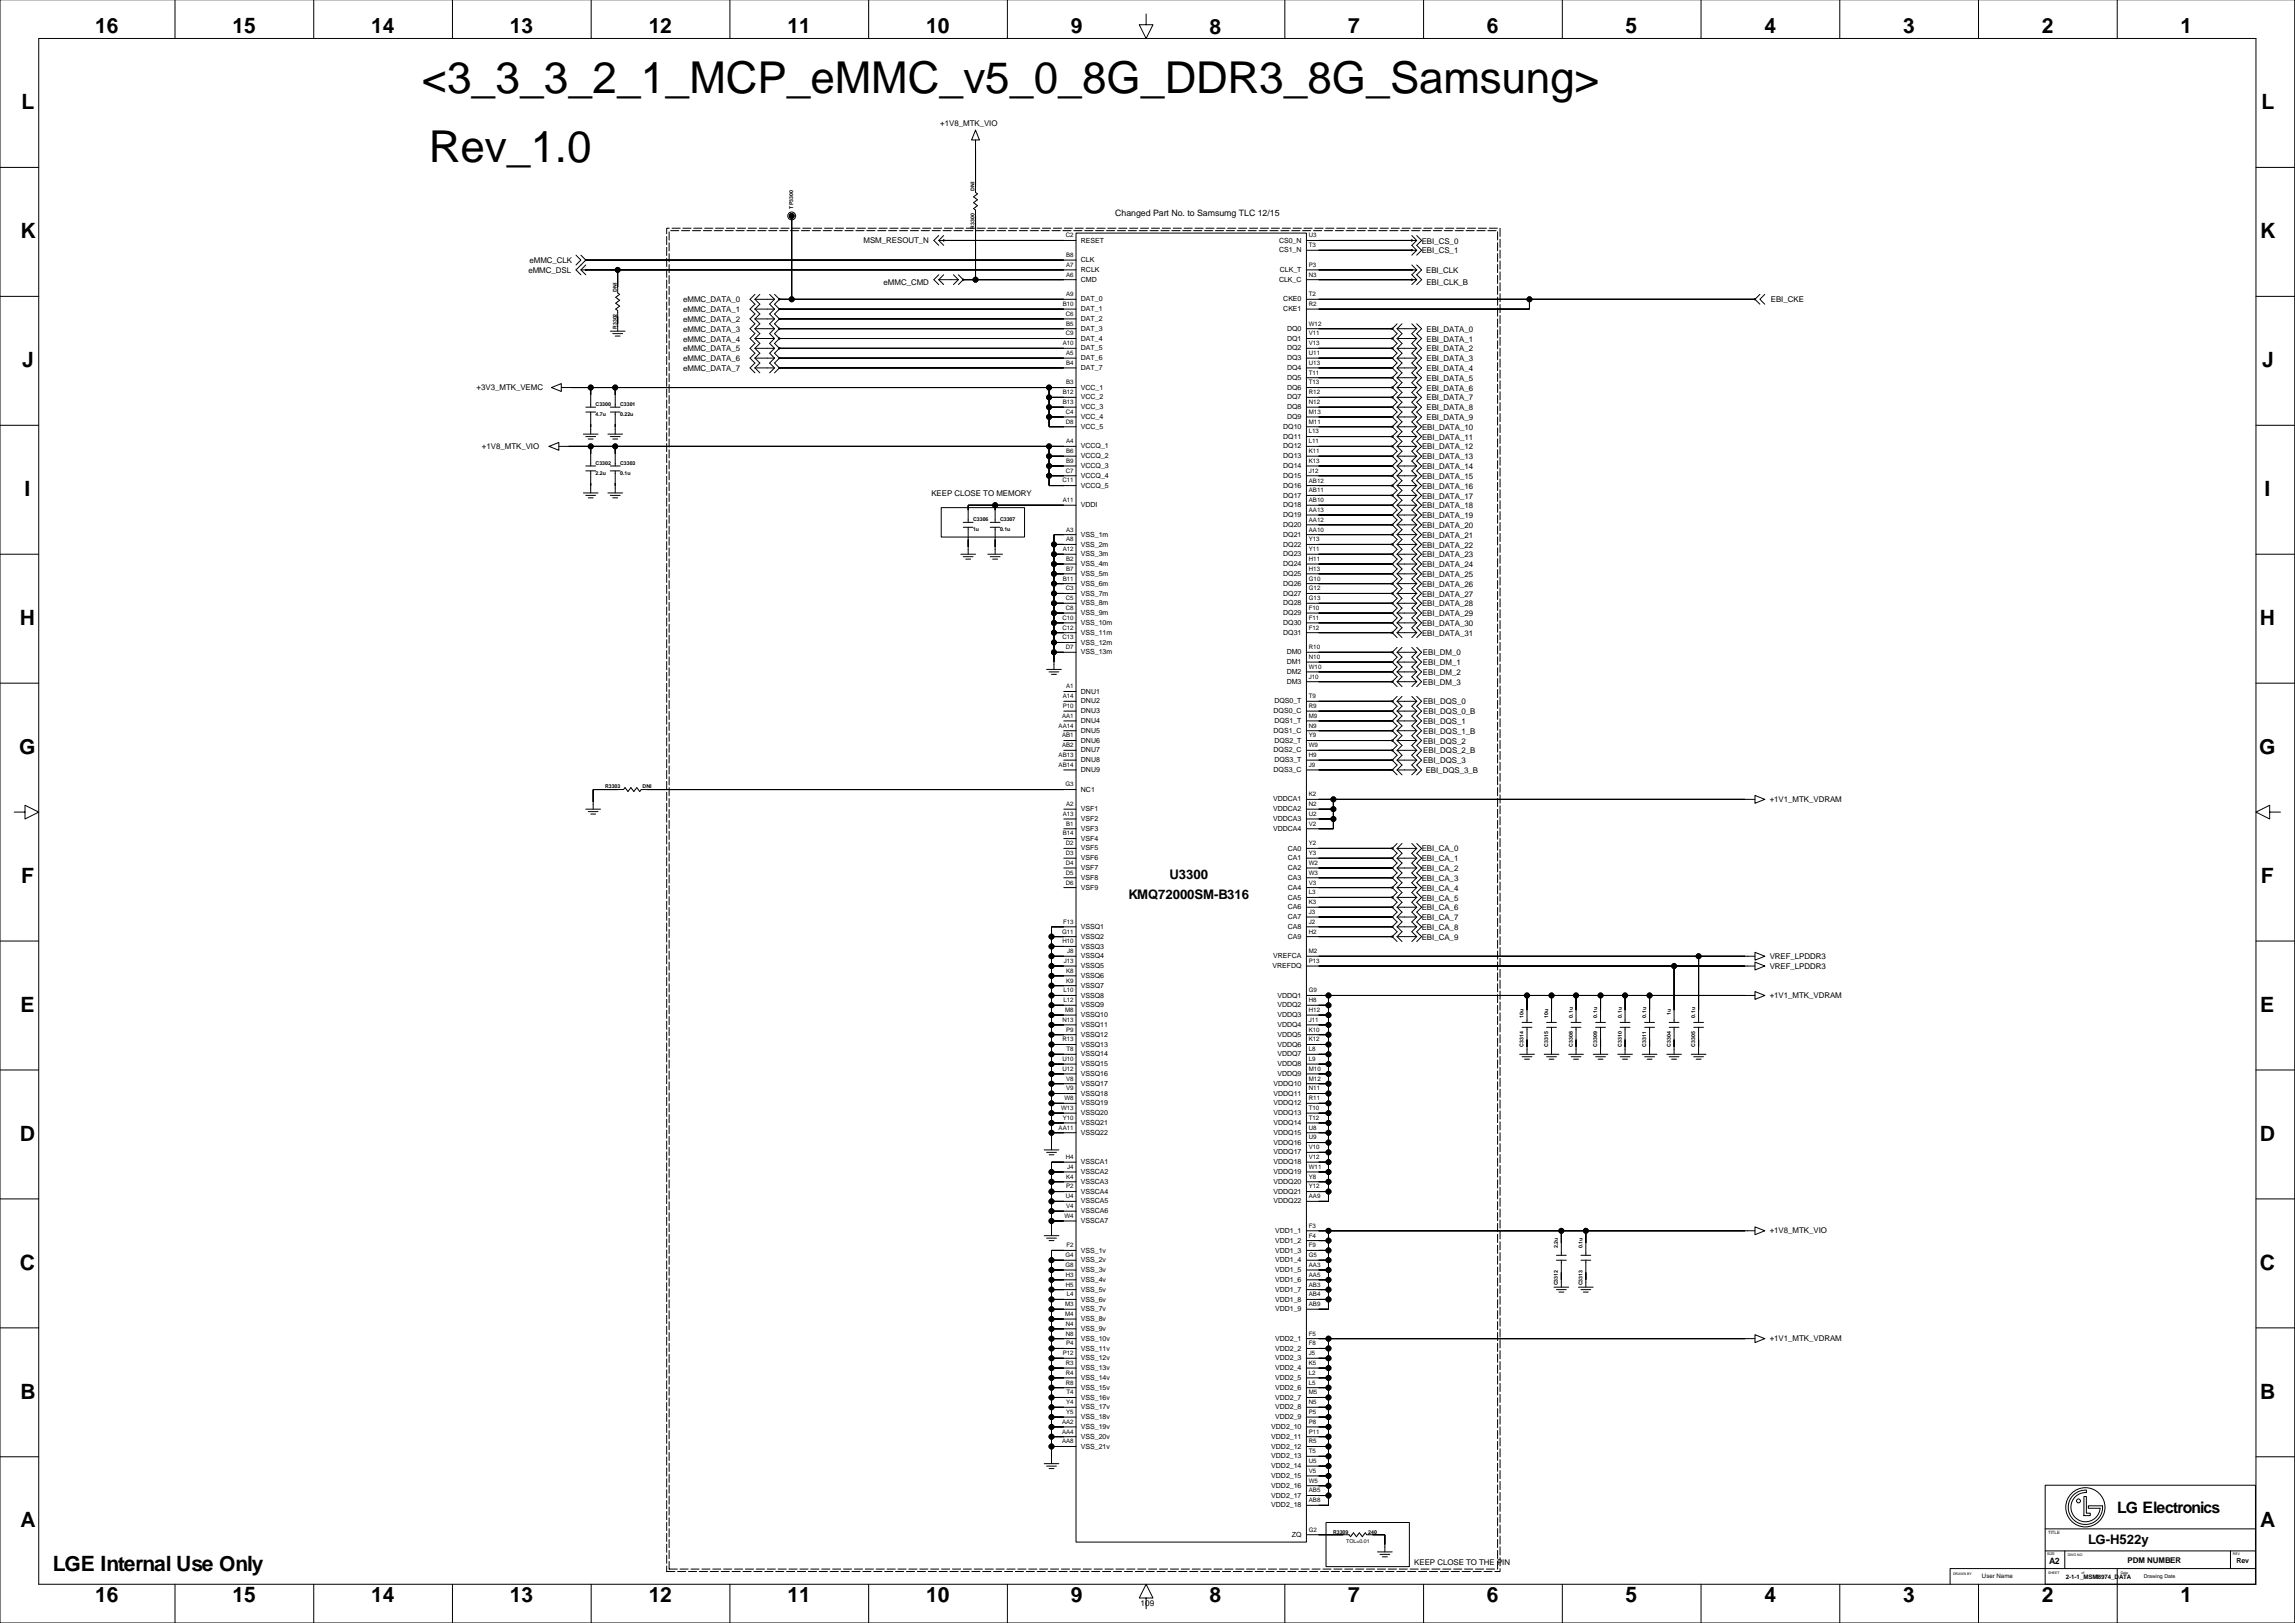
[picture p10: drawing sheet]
<svg xmlns="http://www.w3.org/2000/svg" width="1189mm" height="841mm" viewBox="0 0 1189 841" stroke-linecap="round" stroke-linejoin="round" font-family="sans-serif">
<defs><g id="words">
<g font-size="22.8">
<text x="218" y="48">&lt;3_3_3_2_1_MCP_eMMC_v5_0_8G_DDR3_8G_Samsung&gt;</text>
<text x="222" y="84">Rev_1.0</text>
</g>
<g font-size="10.9">
<text x="49" y="17">16</text>
<text x="120" y="17">15</text>
<text x="192" y="17">14</text>
<text x="264" y="17">13</text>
<text x="336" y="17">12</text>
<text x="408" y="17">11</text>
<text x="480" y="17">10</text>
<text x="555" y="17">9</text>
<text x="627" y="18">8</text>
<text x="698" y="17">7</text>
<text x="770" y="17">6</text>
<text x="842" y="17">5</text>
<text x="914" y="17">4</text>
<text x="986" y="17">3</text>
<text x="1058" y="17">2</text>
<text x="1130" y="17">1</text>
<text x="11" y="57">L</text>
<text x="1171" y="57">L</text>
<text x="11" y="123">K</text>
<text x="1171" y="123">K</text>
<text x="12" y="190">J</text>
<text x="1172" y="190">J</text>
<text x="13" y="257">I</text>
<text x="1173" y="257">I</text>
<text x="10" y="324">H</text>
<text x="1171" y="324">H</text>
<text x="10" y="391">G</text>
<text x="1170" y="391">G</text>
<text x="11" y="457">F</text>
<text x="1171" y="457">F</text>
<text x="11" y="524">E</text>
<text x="1171" y="524">E</text>
<text x="10" y="591">D</text>
<text x="1171" y="591">D</text>
<text x="10" y="658">C</text>
<text x="1171" y="658">C</text>
<text x="11" y="725">B</text>
<text x="1171" y="725">B</text>
<text x="11" y="791">A</text>
<text x="1171" y="791">A</text>
<text x="27" y="814">LGE Internal Use Only</text>
<text x="49" y="830">16</text>
<text x="120" y="830">15</text>
<text x="192" y="830">14</text>
<text x="264" y="830">13</text>
<text x="336" y="830">12</text>
<text x="408" y="830">11</text>
<text x="480" y="830">10</text>
<text x="555" y="830">9</text>
<text x="627" y="830">8</text>
<text x="698" y="830">7</text>
<text x="770" y="830">6</text>
<text x="842" y="830">5</text>
<text x="914" y="830">4</text>
<text x="986" y="830">3</text>
<text x="1058" y="830">2</text>
<text x="1130" y="830">1</text>
</g>
<text font-size="8.2" x="1097" y="783">LG Electronics</text>
<g font-size="6.8">
<text x="606" y="455">U3300</text>
<text x="585" y="466">KMQ72000SM-B316</text>
<text x="1082" y="800">LG-H522y</text>
</g>
<g font-size="4.6">
<text x="578" y="112">Changed Part No. to Samsumg TLC 12/15</text>
<text x="1062" y="810">A2</text>
</g>
<text font-size="4.2" x="591" y="832">109</text>
<g font-size="4.1">
<text x="487" y="65">+1V8_MTK_VIO</text>
<text x="447" y="126">MSM_RESOUT_N</text>
<text x="737" y="131">EBI_CS_1</text>
<text x="737" y="126">EBI_CS_0</text>
<text x="274" y="136">eMMC_CLK</text>
<text x="274" y="141">eMMC_DSL</text>
<text x="739" y="141">EBI_CLK</text>
<text x="458" y="148">eMMC_CMD</text>
<text x="739" y="148">EBI_CLK_B</text>
<text x="354" y="157">eMMC_DATA_0</text>
<text x="354" y="162">eMMC_DATA_1</text>
<text x="917" y="157">EBI_CKE</text>
<text x="354" y="167">eMMC_DATA_2</text>
<text x="354" y="172">eMMC_DATA_3</text>
<text x="739" y="172">EBI_DATA_0</text>
<text x="354" y="177">eMMC_DATA_4</text>
<text x="739" y="177">EBI_DATA_1</text>
<text x="354" y="182">eMMC_DATA_5</text>
<text x="739" y="182">EBI_DATA_2</text>
<text x="354" y="187">eMMC_DATA_6</text>
<text x="739" y="187">EBI_DATA_3</text>
<text x="354" y="192">eMMC_DATA_7</text>
<text x="739" y="192">EBI_DATA_4</text>
<text x="739" y="197">EBI_DATA_5</text>
<text x="247" y="202">+3V3_MTK_VEMC</text>
<text x="739" y="202">EBI_DATA_6</text>
<text x="739" y="207">EBI_DATA_7</text>
<text x="739" y="213">EBI_DATA_8</text>
<text x="739" y="218">EBI_DATA_9</text>
<text x="737" y="223">EBI_DATA_10</text>
<text x="737" y="228">EBI_DATA_11</text>
<text x="250" y="232">+1V8_MTK_VIO</text>
<text x="737" y="233">EBI_DATA_12</text>
<text x="737" y="238">EBI_DATA_13</text>
<text x="737" y="243">EBI_DATA_14</text>
<text x="737" y="248">EBI_DATA_15</text>
<text x="482" y="257">KEEP CLOSE TO MEMORY</text>
<text x="737" y="253">EBI_DATA_16</text>
<text x="737" y="258">EBI_DATA_17</text>
<text x="737" y="263">EBI_DATA_18</text>
<text x="737" y="268">EBI_DATA_19</text>
<text x="737" y="273">EBI_DATA_20</text>
<text x="737" y="279">EBI_DATA_21</text>
<text x="737" y="284">EBI_DATA_22</text>
<text x="737" y="289">EBI_DATA_23</text>
<text x="737" y="294">EBI_DATA_24</text>
<text x="737" y="299">EBI_DATA_25</text>
<text x="737" y="304">EBI_DATA_26</text>
<text x="737" y="309">EBI_DATA_27</text>
<text x="737" y="314">EBI_DATA_28</text>
<text x="737" y="319">EBI_DATA_29</text>
<text x="737" y="324">EBI_DATA_30</text>
<text x="737" y="329">EBI_DATA_31</text>
<text x="737" y="339">EBI_DM_0</text>
<text x="737" y="345">EBI_DM_1</text>
<text x="737" y="350">EBI_DM_2</text>
<text x="737" y="355">EBI_DM_3</text>
<text x="737" y="365">EBI_DQS_0</text>
<text x="737" y="370">EBI_DQS_0_B</text>
<text x="737" y="375">EBI_DQS_1</text>
<text x="737" y="380">EBI_DQS_1_B</text>
<text x="737" y="385">EBI_DQS_2</text>
<text x="737" y="395">EBI_DQS_3</text>
<text x="737" y="390">EBI_DQS_2_B</text>
<text x="739" y="400">EBI_DQS_3_B</text>
<text x="917" y="415">+1V1_MTK_VDRAM</text>
<text x="737" y="441">EBI_CA_0</text>
<text x="737" y="446">EBI_CA_1</text>
<text x="737" y="451">EBI_CA_2</text>
<text x="737" y="456">EBI_CA_3</text>
<text x="737" y="461">EBI_CA_4</text>
<text x="737" y="466">EBI_CA_5</text>
<text x="737" y="472">EBI_CA_6</text>
<text x="737" y="477">EBI_CA_7</text>
<text x="737" y="482">EBI_CA_8</text>
<text x="737" y="487">EBI_CA_9</text>
<text x="917" y="497">VREF_LPDDR3</text>
<text x="917" y="502">VREF_LPDDR3</text>
<text x="917" y="517">+1V1_MTK_VDRAM</text>
<text x="917" y="639">+1V8_MTK_VIO</text>
<text x="917" y="695">+1V1_MTK_VDRAM</text>
<text x="1102" y="810">PDM NUMBER</text>
<text x="733" y="811">KEEP CLOSE TO THE PIN</text>
</g>
<g font-size="3.6">
<text x="560" y="126">RESET</text>
<text x="663" y="126">CS0_N</text>
<text x="663" y="131">CS1_N</text>
<text x="560" y="136">CLK</text>
<text x="560" y="141">RCLK</text>
<text x="663" y="141">CLK_T</text>
<text x="560" y="146">CMD</text>
<text x="663" y="146">CLK_C</text>
<text x="560" y="156">DAT_0</text>
<text x="560" y="161">DAT_1</text>
<text x="665" y="156">CKE0</text>
<text x="665" y="161">CKE1</text>
<text x="560" y="166">DAT_2</text>
<text x="560" y="171">DAT_3</text>
<text x="667" y="171">DQ0</text>
<text x="560" y="176">DAT_4</text>
<text x="667" y="176">DQ1</text>
<text x="560" y="182">DAT_5</text>
<text x="667" y="182">DQ2</text>
<text x="560" y="187">DAT_6</text>
<text x="560" y="192">DAT_7</text>
<text x="667" y="187">DQ3</text>
<text x="667" y="192">DQ4</text>
<text x="667" y="197">DQ5</text>
<text x="560" y="202">VCC_1</text>
<text x="667" y="202">DQ6</text>
<text x="560" y="207">VCC_2</text>
<text x="667" y="207">DQ7</text>
<text x="560" y="212">VCC_3</text>
<text x="667" y="212">DQ8</text>
<text x="560" y="217">VCC_4</text>
<text x="667" y="217">DQ9</text>
<text x="560" y="222">VCC_5</text>
<text x="665" y="222">DQ10</text>
<text x="665" y="227">DQ11</text>
<text x="560" y="232">VCCQ_1</text>
<text x="665" y="232">DQ12</text>
<text x="560" y="237">VCCQ_2</text>
<text x="665" y="237">DQ13</text>
<text x="560" y="242">VCCQ_3</text>
<text x="665" y="242">DQ14</text>
<text x="560" y="248">VCCQ_4</text>
<text x="665" y="248">DQ15</text>
<text x="560" y="253">VCCQ_5</text>
<text x="665" y="253">DQ16</text>
<text x="665" y="258">DQ17</text>
<text x="560" y="263">VDDI</text>
<text x="665" y="263">DQ18</text>
<text x="665" y="268">DQ19</text>
<text x="665" y="273">DQ20</text>
<text x="560" y="278">VSS_1m</text>
<text x="665" y="278">DQ21</text>
<text x="560" y="283">VSS_2m</text>
<text x="665" y="283">DQ22</text>
<text x="560" y="288">VSS_3m</text>
<text x="560" y="293">VSS_4m</text>
<text x="665" y="288">DQ23</text>
<text x="665" y="293">DQ24</text>
<text x="560" y="298">VSS_5m</text>
<text x="665" y="298">DQ25</text>
<text x="560" y="303">VSS_6m</text>
<text x="665" y="303">DQ26</text>
<text x="560" y="308">VSS_7m</text>
<text x="665" y="308">DQ27</text>
<text x="560" y="314">VSS_8m</text>
<text x="665" y="314">DQ28</text>
<text x="560" y="319">VSS_9m</text>
<text x="560" y="324">VSS_10m</text>
<text x="665" y="319">DQ29</text>
<text x="665" y="324">DQ30</text>
<text x="560" y="329">VSS_11m</text>
<text x="665" y="329">DQ31</text>
<text x="560" y="334">VSS_12m</text>
<text x="560" y="339">VSS_13m</text>
<text x="667" y="339">DM0</text>
<text x="667" y="344">DM1</text>
<text x="667" y="349">DM2</text>
<text x="560" y="359">DNU1</text>
<text x="667" y="354">DM3</text>
<text x="560" y="364">DNU2</text>
<text x="660" y="364">DQS0_T</text>
<text x="560" y="369">DNU3</text>
<text x="660" y="369">DQS0_C</text>
<text x="560" y="375">DNU4</text>
<text x="660" y="375">DQS1_T</text>
<text x="560" y="380">DNU5</text>
<text x="660" y="380">DQS1_C</text>
<text x="560" y="385">DNU6</text>
<text x="560" y="390">DNU7</text>
<text x="660" y="390">DQS2_C</text>
<text x="660" y="385">DQS2_T</text>
<text x="560" y="395">DNU8</text>
<text x="660" y="395">DQS3_T</text>
<text x="560" y="400">DNU9</text>
<text x="660" y="400">DQS3_C</text>
<text x="560" y="410">NC1</text>
<text x="660" y="415">VDDCA1</text>
<text x="560" y="420">VSF1</text>
<text x="560" y="425">VSF2</text>
<text x="660" y="420">VDDCA2</text>
<text x="660" y="425">VDDCA3</text>
<text x="560" y="430">VSF3</text>
<text x="660" y="430">VDDCA4</text>
<text x="560" y="435">VSF4</text>
<text x="560" y="441">VSF5</text>
<text x="667" y="441">CA0</text>
<text x="560" y="446">VSF6</text>
<text x="667" y="446">CA1</text>
<text x="560" y="451">VSF7</text>
<text x="560" y="456">VSF8</text>
<text x="667" y="451">CA2</text>
<text x="667" y="456">CA3</text>
<text x="560" y="461">VSF9</text>
<text x="667" y="461">CA4</text>
<text x="667" y="466">CA5</text>
<text x="667" y="471">CA6</text>
<text x="667" y="476">CA7</text>
<text x="560" y="481">VSSQ1</text>
<text x="667" y="481">CA8</text>
<text x="560" y="486">VSSQ2</text>
<text x="560" y="491">VSSQ3</text>
<text x="667" y="486">CA9</text>
<text x="560" y="496">VSSQ4</text>
<text x="660" y="496">VREFCA</text>
<text x="560" y="501">VSSQ5</text>
<text x="659" y="501">VREFDQ</text>
<text x="560" y="507">VSSQ6</text>
<text x="560" y="512">VSSQ7</text>
<text x="560" y="517">VSSQ8</text>
<text x="560" y="522">VSSQ9</text>
<text x="662" y="517">VDDQ1</text>
<text x="662" y="522">VDDQ2</text>
<text x="560" y="527">VSSQ10</text>
<text x="662" y="527">VDDQ3</text>
<text x="560" y="532">VSSQ11</text>
<text x="662" y="532">VDDQ4</text>
<text x="560" y="537">VSSQ12</text>
<text x="662" y="537">VDDQ5</text>
<text x="560" y="542">VSSQ13</text>
<text x="662" y="542">VDDQ6</text>
<text x="560" y="547">VSSQ14</text>
<text x="662" y="547">VDDQ7</text>
<text x="560" y="552">VSSQ15</text>
<text x="560" y="557">VSSQ16</text>
<text x="662" y="552">VDDQ8</text>
<text x="662" y="557">VDDQ9</text>
<text x="560" y="562">VSSQ17</text>
<text x="660" y="562">VDDQ10</text>
<text x="560" y="568">VSSQ18</text>
<text x="660" y="568">VDDQ11</text>
<text x="560" y="573">VSSQ19</text>
<text x="660" y="573">VDDQ12</text>
<text x="560" y="578">VSSQ20</text>
<text x="660" y="578">VDDQ13</text>
<text x="560" y="583">VSSQ21</text>
<text x="560" y="588">VSSQ22</text>
<text x="660" y="583">VDDQ14</text>
<text x="660" y="588">VDDQ15</text>
<text x="660" y="593">VDDQ16</text>
<text x="660" y="598">VDDQ17</text>
<text x="560" y="603">VSSCA1</text>
<text x="660" y="603">VDDQ18</text>
<text x="560" y="608">VSSCA2</text>
<text x="660" y="608">VDDQ19</text>
<text x="560" y="613">VSSCA3</text>
<text x="660" y="613">VDDQ20</text>
<text x="560" y="618">VSSCA4</text>
<text x="560" y="623">VSSCA5</text>
<text x="660" y="618">VDDQ21</text>
<text x="660" y="623">VDDQ22</text>
<text x="560" y="628">VSSCA6</text>
<text x="560" y="634">VSSCA7</text>
<text x="661" y="639">VDD1_1</text>
<text x="661" y="644">VDD1_2</text>
<text x="560" y="649">VSS_1v</text>
<text x="560" y="654">VSS_2v</text>
<text x="661" y="649">VDD1_3</text>
<text x="661" y="654">VDD1_4</text>
<text x="560" y="659">VSS_3v</text>
<text x="661" y="659">VDD1_5</text>
<text x="560" y="664">VSS_4v</text>
<text x="661" y="664">VDD1_6</text>
<text x="560" y="669">VSS_5v</text>
<text x="661" y="669">VDD1_7</text>
<text x="560" y="674">VSS_6v</text>
<text x="661" y="674">VDD1_8</text>
<text x="560" y="679">VSS_7v</text>
<text x="661" y="679">VDD1_9</text>
<text x="560" y="684">VSS_8v</text>
<text x="560" y="689">VSS_9v</text>
<text x="560" y="694">VSS_10v</text>
<text x="661" y="694">VDD2_1</text>
<text x="560" y="700">VSS_11v</text>
<text x="661" y="700">VDD2_2</text>
<text x="560" y="705">VSS_12v</text>
<text x="661" y="705">VDD2_3</text>
<text x="560" y="710">VSS_13v</text>
<text x="661" y="710">VDD2_4</text>
<text x="560" y="715">VSS_14v</text>
<text x="560" y="720">VSS_15v</text>
<text x="661" y="715">VDD2_5</text>
<text x="661" y="720">VDD2_6</text>
<text x="560" y="725">VSS_16v</text>
<text x="661" y="725">VDD2_7</text>
<text x="560" y="730">VSS_17v</text>
<text x="661" y="730">VDD2_8</text>
<text x="560" y="735">VSS_18v</text>
<text x="661" y="735">VDD2_9</text>
<text x="560" y="740">VSS_19v</text>
<text x="659" y="740">VDD2_10</text>
<text x="560" y="745">VSS_20v</text>
<text x="659" y="745">VDD2_11</text>
<text x="560" y="750">VSS_21v</text>
<text x="659" y="750">VDD2_12</text>
<text x="659" y="755">VDD2_13</text>
<text x="659" y="761">VDD2_14</text>
<text x="659" y="766">VDD2_15</text>
<text x="659" y="771">VDD2_16</text>
<text x="659" y="776">VDD2_17</text>
<text x="659" y="781">VDD2_18</text>
<text x="669" y="796">ZQ</text>
<text x="1158" y="810">Rev</text>
</g>
<g font-size="3.2">
<text x="552" y="123">C2</text>
<text x="678" y="123">U3</text>
<text x="678" y="128">T3</text>
<text x="552" y="133">B8</text>
<text x="552" y="143">A6</text>
<text x="552" y="138">A7</text>
<text x="678" y="143">N3</text>
<text x="678" y="138">P3</text>
<text x="552" y="153">A9</text>
<text x="678" y="153">T2</text>
<text x="551" y="158">B10</text>
<text x="678" y="159">R2</text>
<text x="552" y="164">C6</text>
<text x="552" y="174">C9</text>
<text x="552" y="169">B5</text>
<text x="678" y="174">V11</text>
<text x="678" y="169">W12</text>
<text x="551" y="179">A10</text>
<text x="678" y="179">V13</text>
<text x="552" y="184">A5</text>
<text x="678" y="184">U11</text>
<text x="552" y="189">B4</text>
<text x="678" y="189">U13</text>
<text x="678" y="194">T11</text>
<text x="552" y="199">B3</text>
<text x="678" y="199">T13</text>
<text x="551" y="209">B13</text>
<text x="551" y="204">B12</text>
<text x="678" y="209">N12</text>
<text x="678" y="204">R12</text>
<text x="552" y="214">C4</text>
<text x="678" y="214">M13</text>
<text x="552" y="219">D8</text>
<text x="678" y="219">M11</text>
<text x="678" y="225">L13</text>
<text x="552" y="230">A4</text>
<text x="678" y="230">L11</text>
<text x="552" y="240">B9</text>
<text x="552" y="235">B6</text>
<text x="678" y="240">K13</text>
<text x="678" y="235">K11</text>
<text x="552" y="245">C7</text>
<text x="678" y="245">J12</text>
<text x="550" y="250">C11</text>
<text x="678" y="250">AB12</text>
<text x="678" y="255">AB11</text>
<text x="551" y="260">A11</text>
<text x="678" y="260">AB10</text>
<text x="678" y="265">AA13</text>
<text x="552" y="275">A3</text>
<text x="678" y="275">AA10</text>
<text x="678" y="270">AA12</text>
<text x="552" y="280">A8</text>
<text x="678" y="280">Y13</text>
<text x="551" y="285">A12</text>
<text x="678" y="285">Y11</text>
<text x="552" y="291">B2</text>
<text x="678" y="291">H11</text>
<text x="552" y="296">B7</text>
<text x="678" y="296">H13</text>
<text x="551" y="301">B11</text>
<text x="552" y="306">C3</text>
<text x="678" y="306">G12</text>
<text x="678" y="301">G10</text>
<text x="552" y="311">C5</text>
<text x="678" y="311">G13</text>
<text x="552" y="316">C8</text>
<text x="678" y="316">F10</text>
<text x="550" y="321">C10</text>
<text x="678" y="321">F11</text>
<text x="550" y="326">C12</text>
<text x="678" y="326">F12</text>
<text x="550" y="331">C13</text>
<text x="552" y="336">D7</text>
<text x="678" y="341">N10</text>
<text x="678" y="336">R10</text>
<text x="678" y="346">W10</text>
<text x="678" y="352">J10</text>
<text x="552" y="357">A1</text>
<text x="551" y="362">A14</text>
<text x="678" y="362">T9</text>
<text x="550" y="372">AA1</text>
<text x="551" y="367">P10</text>
<text x="678" y="372">M9</text>
<text x="678" y="367">R9</text>
<text x="548" y="377">AA14</text>
<text x="678" y="377">N9</text>
<text x="550" y="382">AB1</text>
<text x="678" y="382">Y9</text>
<text x="550" y="387">AB2</text>
<text x="678" y="387">W9</text>
<text x="548" y="392">AB13</text>
<text x="678" y="392">H9</text>
<text x="548" y="397">AB14</text>
<text x="678" y="397">J9</text>
<text x="552" y="407">G3</text>
<text x="678" y="412">K2</text>
<text x="552" y="418">A2</text>
<text x="678" y="418">N2</text>
<text x="551" y="423">A13</text>
<text x="678" y="423">U2</text>
<text x="552" y="428">B1</text>
<text x="678" y="428">V2</text>
<text x="551" y="433">B14</text>
<text x="552" y="438">D2</text>
<text x="678" y="438">Y2</text>
<text x="552" y="443">D3</text>
<text x="678" y="443">Y3</text>
<text x="552" y="448">D4</text>
<text x="678" y="448">W2</text>
<text x="552" y="453">D5</text>
<text x="678" y="453">W3</text>
<text x="552" y="458">D6</text>
<text x="678" y="458">V3</text>
<text x="678" y="463">L3</text>
<text x="678" y="473">J3</text>
<text x="678" y="468">K3</text>
<text x="551" y="478">F13</text>
<text x="678" y="478">J2</text>
<text x="550" y="484">G11</text>
<text x="678" y="484">H2</text>
<text x="550" y="489">H10</text>
<text x="553" y="494">J8</text>
<text x="678" y="494">M2</text>
<text x="551" y="499">J13</text>
<text x="552" y="504">K8</text>
<text x="678" y="499">P13</text>
<text x="552" y="509">K9</text>
<text x="551" y="514">L10</text>
<text x="678" y="514">G9</text>
<text x="551" y="519">L12</text>
<text x="678" y="519">H8</text>
<text x="552" y="524">M8</text>
<text x="678" y="524">H12</text>
<text x="550" y="529">N13</text>
<text x="678" y="529">J11</text>
<text x="550" y="539">R13</text>
<text x="552" y="534">P9</text>
<text x="678" y="539">K12</text>
<text x="678" y="534">K10</text>
<text x="552" y="544">T8</text>
<text x="678" y="545">L8</text>
<text x="550" y="550">U10</text>
<text x="678" y="550">L9</text>
<text x="550" y="555">U12</text>
<text x="678" y="555">M10</text>
<text x="552" y="560">V8</text>
<text x="678" y="560">M12</text>
<text x="551" y="570">W8</text>
<text x="552" y="565">V9</text>
<text x="678" y="570">R11</text>
<text x="678" y="565">N11</text>
<text x="550" y="575">W13</text>
<text x="678" y="575">T10</text>
<text x="551" y="580">Y10</text>
<text x="678" y="580">T12</text>
<text x="548" y="585">AA11</text>
<text x="678" y="585">U8</text>
<text x="678" y="590">U9</text>
<text x="678" y="595">V10</text>
<text x="552" y="600">H4</text>
<text x="553" y="605">J4</text>
<text x="678" y="605">W11</text>
<text x="678" y="600">V12</text>
<text x="552" y="611">K4</text>
<text x="678" y="611">Y8</text>
<text x="552" y="616">P2</text>
<text x="678" y="616">Y12</text>
<text x="552" y="621">U4</text>
<text x="678" y="621">AA9</text>
<text x="552" y="626">V4</text>
<text x="551" y="631">W4</text>
<text x="678" y="636">F3</text>
<text x="678" y="641">F4</text>
<text x="552" y="646">F2</text>
<text x="678" y="646">F9</text>
<text x="552" y="651">G4</text>
<text x="678" y="651">G5</text>
<text x="552" y="656">G8</text>
<text x="678" y="656">AA3</text>
<text x="552" y="661">H3</text>
<text x="678" y="661">AA5</text>
<text x="552" y="666">H5</text>
<text x="553" y="671">L4</text>
<text x="678" y="671">AB4</text>
<text x="678" y="666">AB3</text>
<text x="552" y="677">M3</text>
<text x="678" y="677">AB9</text>
<text x="552" y="682">M4</text>
<text x="552" y="687">N4</text>
<text x="552" y="692">N8</text>
<text x="678" y="692">F5</text>
<text x="551" y="702">P12</text>
<text x="552" y="697">P4</text>
<text x="678" y="702">J5</text>
<text x="678" y="697">F8</text>
<text x="552" y="707">R3</text>
<text x="678" y="707">K5</text>
<text x="552" y="712">R4</text>
<text x="678" y="712">L2</text>
<text x="552" y="717">R8</text>
<text x="678" y="717">L5</text>
<text x="552" y="722">T4</text>
<text x="678" y="722">M5</text>
<text x="552" y="727">Y4</text>
<text x="678" y="727">N5</text>
<text x="550" y="737">AA2</text>
<text x="552" y="732">Y5</text>
<text x="678" y="738">P8</text>
<text x="678" y="732">P5</text>
<text x="550" y="743">AA4</text>
<text x="678" y="743">P11</text>
<text x="550" y="748">AA8</text>
<text x="678" y="748">R5</text>
<text x="678" y="753">T5</text>
<text x="678" y="758">U5</text>
<text x="678" y="768">W5</text>
<text x="678" y="763">V5</text>
<text x="678" y="773">AB5</text>
<text x="678" y="778">AB8</text>
<text x="678" y="793">G2</text>
<text x="1027" y="817">User Name</text>
<text x="1070" y="818">2-1-1_MSM8974_DATA</text>
<text x="1086" y="818">1</text>
</g>
<g font-size="2.7">
<text x="505" y="99" transform="rotate(-90 505 99)">DNI</text>
<text x="411" y="108" transform="rotate(-90 411 108)">TP3300</text>
<text x="505" y="118" transform="rotate(-90 505 118)">R3300</text>
<text x="319" y="151" transform="rotate(-90 319 151)">DNI</text>
<text x="319" y="170" transform="rotate(-90 319 170)">R3302</text>
<text x="309" y="215">4.7u</text>
<text x="309" y="210">C3300</text>
<text x="321" y="215">0.22u</text>
<text x="321" y="210">C3301</text>
<text x="309" y="246">2.2u</text>
<text x="309" y="241">C3302</text>
<text x="321" y="246">0.1u</text>
<text x="321" y="241">C3303</text>
<text x="504" y="270">C3306</text>
<text x="518" y="270">C3307</text>
<text x="504" y="275">1u</text>
<text x="518" y="275">0.1u</text>
<text x="313" y="408">R3303</text>
<text x="333" y="408">DNI</text>
<text x="789" y="527" transform="rotate(-90 789 527)">10u</text>
<text x="802" y="527" transform="rotate(-90 802 527)">10u</text>
<text x="815" y="527" transform="rotate(-90 815 527)">0.1u</text>
<text x="827" y="527" transform="rotate(-90 827 527)">0.1u</text>
<text x="840" y="527" transform="rotate(-90 840 527)">0.1u</text>
<text x="853" y="527" transform="rotate(-90 853 527)">0.1u</text>
<text x="865" y="526" transform="rotate(-90 865 526)">1u</text>
<text x="878" y="527" transform="rotate(-90 878 527)">0.1u</text>
<text x="789" y="542" transform="rotate(-90 789 542)">C3314</text>
<text x="802" y="542" transform="rotate(-90 802 542)">C3315</text>
<text x="815" y="542" transform="rotate(-90 815 542)">C3308</text>
<text x="827" y="542" transform="rotate(-90 827 542)">C3309</text>
<text x="840" y="542" transform="rotate(-90 840 542)">C3310</text>
<text x="853" y="542" transform="rotate(-90 853 542)">C3311</text>
<text x="865" y="542" transform="rotate(-90 865 542)">C3304</text>
<text x="878" y="542" transform="rotate(-90 878 542)">C3305</text>
<text x="807" y="647" transform="rotate(-90 807 647)">2.2u</text>
<text x="820" y="647" transform="rotate(-90 820 647)">0.1u</text>
<text x="807" y="666" transform="rotate(-90 807 666)">C3312</text>
<text x="820" y="666" transform="rotate(-90 820 666)">C3313</text>
<text x="691" y="794">R3309</text>
<text x="709" y="794">240</text>
<text x="697" y="799">TOL=0.01</text>
<text x="1110" y="818">Drawing Date</text>
</g>
<text font-size="2.3" x="1061" y="794">TITLE</text>
<g font-size="1.8">
<text x="1060" y="805">SIZE</text>
<text x="1071" y="806">DWG NO</text>
<text x="1157" y="805">REV</text>
<text x="1012" y="816">DRAWN BY</text>
<text x="1061" y="815">SHEET</text>
<text x="1078" y="815">of</text>
<text x="1099" y="815">Date</text>
</g>
</g></defs>
<g fill="none" stroke="#000" stroke-width=".52">
<path d="M0 0v841h1189v-841M91 0v20M163 0v20M234 0v20M306 0v20M378 0v20M450 0v20M522 0v20M666 0v20M737 0v20M809 0v20M881 0v20"/>
<path d="M953 0v20M1025 0v20M1097 0v20M20 20h1149v801h-1149zM594 7v6h3l-3 7-4-7h4M505 67l2 5h-4zM505 72v28h1l-2 2 2 1-2 2 2 2-2 1 1 1v36M0 87h20M1169 87h20M410 112h.1M410 111v44M298 132l3 3-3 2"/>
<path d="M301 132l2 3-5 5 3 2M303 135h254M303 140h.1M303 135h.1M303 140h-2l2 2M303 137l-2 3M303 140h254M320 140v12h1l-2 2 2 2-2 1 2 2-2 1 1 1v11M486 122l-2 3 2 2M489 125h68M489 125h.1M489 125h-3l3 2"/>
<path d="M489 122l-3 3M557 121h120v678h-120zM677 130h54M677 140h54M677 125h54M731 130h.1M731 140h.1M731 125h.1M731 130h3l-3 2M731 140h3l-3 2 3 3M731 125h3l-3 2 3 3M731 137l3 3"/>
<path d="M731 122l3 3M734 122l2 3-2 2 2 3-2 2M734 137l2 3-2 2 2 3-2 2M0 154h20M391 155h10M391 152l-2 3 2 3-2 2 2 3-2 2 2 3-2 2 2 3-2 2 2 3-2 2 2 3-2 2 2 3-2 3 2 2M391 155l3 3-3 2M394 152l-3 3M399 152l2 3M401 152l3 3-3 3 3 2-3 3 3 2-3 3 3 2-3 3 3 2-3 3 3 2-3 3 3 2-3 3 3 3-3 2M401 155l-2 3 2 2M404 155h.1"/>
<path d="M404 155h153M486 145l3 2M486 142l-2 3 2 2M486 145h10M489 142l-3 3M494 142l2 3M496 142l3 3-3 2M496 145l-2 2M499 145h58M499 145h.1M677 145h54M677 155h232"/>
<path d="M731 145h.1M731 145h3l-3 2M792 155v5h-115M909 155h.1M912 152l-3 3 3 3M914 152l-2 3 2 3M1169 154h20M316 172h8M317 173h6M319 174h2M391 160h10M391 165h10"/>
<path d="M391 170h10M391 175h10M391 160l3 3-3 2M391 165l3 3-3 2M391 170l3 3-3 2M391 175l3 3-3 2M401 165l-2 3 2 2M401 160l-2 3 2 2M401 170l-2 3 2 2M401 175l-2 3 2 2M404 160h.1M404 165h.1"/>
<path d="M404 170h.1M404 175h.1M404 160h153M404 165h153M404 170h153M404 175h153M677 170h44M677 175h44M721 170h.1M721 175h.1M724 168l-3 2 3 3-3 2 3 3-3 2 3 3-3 2 3 3-3 3 3 2-3 3 3 2-3 3 3 2-3 3 3 2-3 3 3 2-3 3 3 3-3 2 3 3-3 2 3 3-3 2 3 3-3 2 3 3-3 2 3 3-3 2 3 3-3 3 3 2-3 3 3 2-3 3 3 2-3 3 3 2-3 3 3 2-3 3 3 2-3 3 3 3-3 2 3 3-3 2 3 3-3 2 3 3-3 2 3 3-3 2 3 3-3 2 3 3-3 3 3 2-3 3 3 2-3 3 3 2M724 175l2 3-2 2"/>
<path d="M724 170l2 3-2 2M724 170h10M724 175h10M726 168l-2 2M731 168l3 2M734 168l2 2-2 3 2 2-2 3 2 2-2 3 2 2-2 3 2 3-2 2 2 3-2 2 2 3-2 2 2 3-2 2 2 3-2 2 2 3-2 3 2 2-2 3 2 2-2 3 2 2-2 3 2 2-2 3 2 2-2 3 2 2-2 3 2 3-2 2 2 3-2 2 2 3-2 2 2 3-2 2 2 3-2 2 2 3-2 2 2 3-2 3 2 2-2 3 2 2-2 3 2 2-2 3 2 2-2 3 2 2-2 3 2 2-2 3 2 3-2 2 2 3-2 2 2 3-2 2M734 170l-3 3 3 2M734 175l-3 3 3 2M391 180h10M391 185h10M391 191h10M391 180l3 3-3 2"/>
<path d="M391 185l3 3-3 3M391 191l3 2M401 180l-2 3 2 2M401 185l-2 3 2 3M401 191l-2 2M404 180h.1M404 185h.1M404 191h.1M404 180h153M404 185h153M404 191h153M677 180h44"/>
<path d="M677 185h44M677 191h44M677 196h44M721 180h.1M721 185h.1M721 191h.1M721 196h.1M724 180l2 3-2 2M724 185l2 3-2 3M724 191l2 2-2 3M724 196l2 2-2 3M724 180h10"/>
<path d="M724 185h10M724 191h10M724 196h10M734 180l-3 3 3 2M734 185l-3 3 3 3M734 191l-3 2 3 3M734 196l-3 2 3 3M286 201l5-2v4zM291 201h266M303 211h6M303 213h6M306 201v10"/>
<path d="M306 213v12M316 211h5M316 213h5M319 201v10M319 213v12M543 211h14M543 206h14M543 216h14M543 201v20h14M677 211h44M677 201h44M677 206h44"/>
<path d="M677 216h44M721 201h.1M721 206h.1M721 211h.1M721 216h.1M724 201l2 2-2 3M724 206l2 2-2 3M724 211l2 2-2 3M724 216l2 3-2 2M724 211h10M724 201h10M724 206h10"/>
<path d="M724 216h10M734 201l-3 2 3 3M734 206l-3 2 3 3M734 211l-3 2 3 3M734 216l-3 3 3 2M0 220h20M284 231l5-2v4zM289 231h268M302 225h8M303 226h6M305 227h2M306 231v10"/>
<path d="M315 225h8M316 226h5M317 227h3M319 231v10M543 236h14M543 231v21h14M677 226h44M677 221h44M677 231h44M677 236h44M721 221h.1M721 226h.1"/>
<path d="M721 231h.1M721 236h.1M724 221l2 3-2 2M724 226l2 3-2 2M724 231l2 3-2 2M724 236l2 3-2 2M724 226h10M724 221h10M724 231h10M724 236h10M734 221l-3 3 3 2M734 226l-3 3 3 2"/>
<path d="M734 231l-3 3 3 2M734 236l-3 3 3 2M1169 220h20M302 255h8M303 257h6M303 241h6M303 244h6M305 258h2M306 244v11M315 255h8M316 257h5M316 241h5"/>
<path d="M316 244h5M317 258h3M319 244v11M543 241h14M543 246h14M677 241h44M677 257h44M677 246h44M677 252h44M721 241h.1M721 246h.1M721 252h.1"/>
<path d="M721 257h.1M724 241l2 3-2 2M724 246l2 3-2 3M724 252l2 2-2 3M724 257l2 2-2 3M724 241h10M724 257h10M724 246h10M724 252h10M734 241l-3 3 3 2M734 246l-3 3 3 3M734 252l-3 2 3 3"/>
<path d="M734 257l-3 2 3 3M488 263h43v15h-43zM499 271h5M499 273h5M502 273v14M513 271h5M513 273h5M516 262v9M516 273v14M557 262h-55v9M557 277h-11v70M677 262h44"/>
<path d="M677 267h44M677 272h44M677 277h44M721 262h.1M721 267h.1M721 272h.1M721 277h.1M724 262l2 2-2 3M724 267l2 2-2 3M724 272l2 2-2 3M724 277l2 2-2 3M724 262h10"/>
<path d="M724 267h10M724 272h10M724 277h10M734 262l-3 2 3 3M734 267l-3 2 3 3M734 272l-3 2 3 3M734 277l-3 2 3 3M0 287h20M498 287h7M499 288h5M500 290h3M512 287h7"/>
<path d="M513 288h5M514 290h3M546 287h11M546 282h11M546 292h11M546 297h11M677 287h44M677 282h44M677 292h44M677 297h44M721 282h.1M721 287h.1"/>
<path d="M721 292h.1M721 297h.1M724 282l2 3-2 2M724 287l2 3-2 2M724 292l2 3-2 2M724 297l2 3-2 2M724 287h10M724 282h10M724 292h10M724 297h10M734 282l-3 3 3 2M734 287l-3 3 3 2"/>
<path d="M734 292l-3 3 3 2M734 297l-3 3 3 2M1169 287h20M546 302h11M546 307h11M546 312h11M546 318h11M677 302h44M677 307h44M677 312h44M677 318h44M721 302h.1"/>
<path d="M721 307h.1M721 312h.1M721 318h.1M724 302l2 3-2 2M724 307l2 3-2 2M724 312l2 3-2 3M724 318l2 2-2 3M724 302h10M724 307h10M724 312h10M724 318h10M734 302l-3 3 3 2"/>
<path d="M734 307l-3 3 3 2M734 312l-3 3 3 3M734 318l-3 2 3 3M546 338h11M546 323h11M546 328h11M546 333h11M677 338h44M677 323h44M677 328h44M721 338h.1M721 323h.1"/>
<path d="M721 328h.1M724 335l-3 3 3 2-3 3 3 2-3 3 3 3-3 2 3 3M724 328l2 2M724 338l2 2-2 3M724 323l2 2-2 3M724 338h10M724 323h10M724 328h10M726 335l-2 3M731 335l3 3M734 335l2 3-2 2 2 3-2 2 2 3-2 3 2 2-2 3M734 338l-3 2 3 3"/>
<path d="M734 328l-3 2M734 323l-3 2 3 3M0 354h20M542 347h8M543 348h6M545 349h2M551 358h6M677 348h44M677 343h44M677 353h44M721 343h.1M721 348h.1"/>
<path d="M721 353h.1M724 348l2 3-2 2M724 343l2 2-2 3M724 353l2 3M724 348h10M724 343h10M724 353h10M734 343l-3 2 3 3M734 348l-3 3 3 2M734 353l-3 3M1169 354h20M551 363h6"/>
<path d="M551 368h6M551 373h6M551 378h6M677 363h44M677 368h44M677 373h44M677 378h44M721 363h.1M721 368h.1M721 373h.1M721 378h.1M724 361l-3 2 3 3-3 2 3 3-3 2 3 3-3 2 3 3-3 3 3 2-3 3 3 2-3 3 3 2-3 3 3 2"/>
<path d="M724 368l2 3-2 2M724 363l2 3-2 2M724 373l2 3-2 2M724 378l2 3-2 3M724 363h10M724 368h10M724 373h10M724 378h10M726 361l-2 2M731 361l3 2M734 361l2 2-2 3 2 2-2 3 2 2-2 3 2 2-2 3 2 3-2 2 2 3-2 2 2 3-2 2 2 3-2 2M734 363l-3 3 3 2"/>
<path d="M734 368l-3 3 3 2M734 373l-3 3 3 2M734 378l-3 3 3 3M551 384h6M551 389h6M551 394h6M551 399h6M677 384h44M677 389h44M677 394h44M677 399h44M721 384h.1"/>
<path d="M721 389h.1M721 394h.1M721 399h.1M724 384l2 2-2 3M724 389l2 2-2 3M724 394l2 2-2 3M724 399l2 2M724 384h10M724 389h10M724 394h10M724 399h10M734 384l-3 2 3 3"/>
<path d="M734 389l-3 2 3 3M734 394l-3 2 3 3M734 399l-3 2M303 419h8M551 419h6M557 409h-225l-1 1-1-2-2 2-1-2-2 2-1-2-1 1h-16v10M677 414h232M677 419h14M691 414v15h-14M909 412l5 2-5 2zM7 421h6v-4l7 4-7 3v-3M305 420h5"/>
<path d="M306 422h3M551 439h6M551 424h6M551 429h6M551 434h6M677 439h44M677 424h14M721 439h.1M724 437l-3 2 3 3-3 3 3 2-3 3 3 2-3 3 3 2-3 3 3 2-3 3 3 2-3 3 3 2-3 3 3 3-3 2 3 3-3 2 3 3M724 439l2 3-2 3M724 439h10M726 437l-2 2"/>
<path d="M731 437l3 2M734 437l2 2-2 3 2 3-2 2 2 3-2 2 2 3-2 2 2 3-2 2 2 3-2 2 2 3-2 2 2 3-2 3 2 2-2 3 2 2-2 3M734 439l-3 3 3 3M1176 421v-4l-7 4 7 3v-3h5M551 445h6M551 450h6M551 455h6M551 460h6M677 445h44M677 450h44M677 455h44M677 460h44"/>
<path d="M721 445h.1M721 450h.1M721 455h.1M721 460h.1M724 445l2 2-2 3M724 450l2 2-2 3M724 455l2 2-2 3M724 460l2 2-2 3M724 445h10M724 450h10M724 455h10M724 460h10"/>
<path d="M734 445l-3 2 3 3M734 450l-3 2 3 3M734 455l-3 2 3 3M734 460l-3 2 3 3M677 465h44M677 470h44M677 475h44M721 465h.1M721 470h.1M721 475h.1M724 465l2 2-2 3M724 470l2 2-2 3"/>
<path d="M724 475l2 3-2 2M724 465h10M724 470h10M724 475h10M734 465l-3 2 3 3M734 470l-3 2 3 3M734 475l-3 3 3 2M0 487h20M545 495h12M545 485h12M545 490h12M557 480h-12v116"/>
<path d="M677 495h232M677 480h44M677 485h44M721 480h.1M721 485h.1M724 480l2 3-2 2M724 485l2 3M724 480h10M724 485h10M734 480l-3 3 3 2M734 485l-3 3M880 495v35"/>
<path d="M909 498l5 2-5 2zM909 493l5 2-5 2zM1169 487h20M545 500h12M545 516h12M545 505h12M545 511h12M677 500h232M677 516h232M688 516v106h-11M791 516v14M804 516v14"/>
<path d="M816 516v14M829 516v14M842 516v14M855 516v14M867 500v30M909 514l5 2-5 2zM545 526h12M545 531h12M545 536h12M545 521h12M677 526h11M677 531h11"/>
<path d="M677 536h11M677 521h11M788 530h6M788 532h6M791 532v14M801 530h5M801 532h5M804 532v14M814 530h5M814 532h5M816 532v14M827 530h5"/>
<path d="M827 532h5M829 532v14M839 530h5M839 532h5M842 532v14M852 530h5M852 532h5M855 532v14M865 530h5M865 532h5M867 532v14M877 530h5"/>
<path d="M877 532h5M880 532v14M0 554h20M545 546h12M545 541h12M545 556h12M545 551h12M677 546h11M677 541h11M677 556h11M677 551h11M787 546h8"/>
<path d="M788 547h6M790 549h2M800 546h8M801 547h5M802 549h3M813 546h7M814 547h5M815 549h3M825 546h8M827 547h5M828 549h2M838 546h8"/>
<path d="M839 547h5M841 549h2M851 546h7M852 547h5M853 549h3M863 546h8M865 547h5M866 549h2M876 546h8M877 547h5M879 549h2M1169 554h20"/>
<path d="M545 561h12M545 571h12M545 577h12M545 566h12M677 561h11M677 571h11M677 577h11M677 566h11M541 596h8M542 597h5M543 598h3M545 582h12"/>
<path d="M545 587h12M677 597h11M677 582h11M677 587h11M677 592h11M545 612h12M545 617h12M545 607h12M557 602h-12v38M677 612h11M677 617h11M677 602h11"/>
<path d="M677 607h11M0 621h20M545 622h12M545 632h12M545 627h12M677 638h232M688 638v40h-11M809 638v12M822 638v12M909 635l5 3-5 2zM1169 621h20M541 640h8"/>
<path d="M542 641h5M543 643h3M545 653h12M545 658h12M557 648h-12v110M677 653h11M677 643h11M677 658h11M677 648h11M806 650h5M806 653h5M809 653v14"/>
<path d="M819 650h5M819 653h5M822 653v14M545 668h12M545 678h12M545 673h12M545 663h12M677 668h11M677 673h11M677 663h11M805 667h8M806 668h5"/>
<path d="M808 669h2M818 667h7M819 668h5M820 669h3M0 688h20M545 693h12M545 698h12M545 688h12M545 683h12M677 693h232M677 698h11M688 693v87h-11"/>
<path d="M909 691l5 2-5 2zM1169 688h20M545 709h12M545 704h12M545 714h12M545 719h12M677 709h11M677 704h11M677 714h11M677 719h11M545 724h12M545 729h12"/>
<path d="M545 734h12M545 739h12M677 724h11M677 729h11M677 734h11M677 739h11M0 755h20M541 758h8M542 759h5M545 749h12M545 744h12M677 759h11"/>
<path d="M677 749h11M677 744h11M677 754h11M1169 755h20M543 761h3M677 775h11M677 770h11M677 764h11M1059 769h109v52h-109zM1074 775a9 9 0 0 1 7-3v1a8 8 0 0 0-8 7 8 8 0 0 0 7 8 8 8 0 0 0 8-7h-6v-1h7a9 9 0 0 1-12 9 9 9 0 0 1-3-14zM1080 775h1v9h2v1h-3zM677 795h22l1 1 1-2 2 2 1-2 2 2 1-2 1 1h9v9"/>
<path d="M687 789h43v22h-43zM1059 792h109M714 804h7M715 805h5M716 806h3M1059 803h109M1059 812h109M1060 812h-50v9M1070 803v9M1097 813v28M1155 803v9M91 821v20"/>
<path d="M163 821v20M234 821v20M306 821v20M378 821v20M450 821v20M522 821v20M594 828h3l-3-7-4 7h4v5M666 821v20M737 821v20M809 821v20M881 821v20M953 821v20"/>
<path d="M1025 821v20"/>
<circle cx="410" cy="112" r="1.3"/>
<circle cx="410" cy="112" r="2"/>
<circle cx="303" cy="135" r=".3"/>
<circle cx="303" cy="140" r=".3"/>
<circle cx="320" cy="140" r="1.3"/>
<circle cx="489" cy="125" r=".3"/>
<circle cx="731" cy="130" r=".3"/>
<circle cx="731" cy="140" r=".3"/>
<circle cx="731" cy="125" r=".3"/>
<circle cx="404" cy="155" r=".3"/>
<circle cx="410" cy="155" r="1.3"/>
<circle cx="499" cy="145" r=".3"/>
<circle cx="505" cy="145" r="1.3"/>
<circle cx="731" cy="145" r=".3"/>
<circle cx="792" cy="155" r="1.3"/>
<circle cx="909" cy="155" r=".3"/>
<circle cx="404" cy="165" r=".3"/>
<circle cx="404" cy="170" r=".3"/>
<circle cx="404" cy="175" r=".3"/>
<circle cx="404" cy="160" r=".3"/>
<circle cx="721" cy="175" r=".3"/>
<circle cx="721" cy="170" r=".3"/>
<circle cx="404" cy="191" r=".3"/>
<circle cx="404" cy="185" r=".3"/>
<circle cx="404" cy="180" r=".3"/>
<circle cx="721" cy="191" r=".3"/>
<circle cx="721" cy="185" r=".3"/>
<circle cx="721" cy="196" r=".3"/>
<circle cx="721" cy="180" r=".3"/>
<circle cx="306" cy="201" r="1.3"/>
<circle cx="319" cy="201" r="1.3"/>
<circle cx="543" cy="206" r="1.3"/>
<circle cx="543" cy="201" r="1.3"/>
<circle cx="543" cy="216" r="1.3"/>
<circle cx="543" cy="211" r="1.3"/>
<circle cx="721" cy="201" r=".3"/>
<circle cx="721" cy="206" r=".3"/>
<circle cx="721" cy="211" r=".3"/>
<circle cx="721" cy="216" r=".3"/>
<circle cx="306" cy="231" r="1.3"/>
<circle cx="319" cy="231" r="1.3"/>
<circle cx="543" cy="231" r="1.3"/>
<circle cx="543" cy="236" r="1.3"/>
<circle cx="721" cy="236" r=".3"/>
<circle cx="721" cy="226" r=".3"/>
<circle cx="721" cy="221" r=".3"/>
<circle cx="721" cy="231" r=".3"/>
<circle cx="543" cy="241" r="1.3"/>
<circle cx="543" cy="246" r="1.3"/>
<circle cx="721" cy="257" r=".3"/>
<circle cx="721" cy="241" r=".3"/>
<circle cx="721" cy="246" r=".3"/>
<circle cx="721" cy="252" r=".3"/>
<circle cx="516" cy="262" r="1.3"/>
<circle cx="721" cy="262" r=".3"/>
<circle cx="721" cy="277" r=".3"/>
<circle cx="721" cy="267" r=".3"/>
<circle cx="721" cy="272" r=".3"/>
<circle cx="546" cy="287" r="1.3"/>
<circle cx="546" cy="297" r="1.3"/>
<circle cx="546" cy="292" r="1.3"/>
<circle cx="546" cy="282" r="1.3"/>
<circle cx="721" cy="292" r=".3"/>
<circle cx="721" cy="282" r=".3"/>
<circle cx="721" cy="297" r=".3"/>
<circle cx="721" cy="287" r=".3"/>
<circle cx="546" cy="312" r="1.3"/>
<circle cx="546" cy="318" r="1.3"/>
<circle cx="546" cy="307" r="1.3"/>
<circle cx="546" cy="302" r="1.3"/>
<circle cx="721" cy="312" r=".3"/>
<circle cx="721" cy="318" r=".3"/>
<circle cx="721" cy="302" r=".3"/>
<circle cx="721" cy="307" r=".3"/>
<circle cx="546" cy="323" r="1.3"/>
<circle cx="546" cy="333" r="1.3"/>
<circle cx="546" cy="328" r="1.3"/>
<circle cx="546" cy="338" r="1.3"/>
<circle cx="721" cy="328" r=".3"/>
<circle cx="721" cy="338" r=".3"/>
<circle cx="721" cy="323" r=".3"/>
<circle cx="721" cy="348" r=".3"/>
<circle cx="721" cy="353" r=".3"/>
<circle cx="721" cy="343" r=".3"/>
<circle cx="721" cy="363" r=".3"/>
<circle cx="721" cy="373" r=".3"/>
<circle cx="721" cy="368" r=".3"/>
<circle cx="721" cy="378" r=".3"/>
<circle cx="721" cy="384" r=".3"/>
<circle cx="721" cy="389" r=".3"/>
<circle cx="721" cy="394" r=".3"/>
<circle cx="721" cy="399" r=".3"/>
<circle cx="691" cy="414" r="1.3"/>
<circle cx="691" cy="419" r="1.3"/>
<circle cx="691" cy="424" r="1.3"/>
<circle cx="721" cy="439" r=".3"/>
<circle cx="721" cy="455" r=".3"/>
<circle cx="721" cy="460" r=".3"/>
<circle cx="721" cy="445" r=".3"/>
<circle cx="721" cy="450" r=".3"/>
<circle cx="721" cy="465" r=".3"/>
<circle cx="721" cy="475" r=".3"/>
<circle cx="721" cy="470" r=".3"/>
<circle cx="545" cy="485" r="1.3"/>
<circle cx="545" cy="490" r="1.3"/>
<circle cx="545" cy="495" r="1.3"/>
<circle cx="721" cy="480" r=".3"/>
<circle cx="721" cy="485" r=".3"/>
<circle cx="880" cy="495" r="1.3"/>
<circle cx="545" cy="500" r="1.3"/>
<circle cx="545" cy="505" r="1.3"/>
<circle cx="545" cy="511" r="1.3"/>
<circle cx="545" cy="516" r="1.3"/>
<circle cx="688" cy="516" r="1.3"/>
<circle cx="791" cy="516" r="1.3"/>
<circle cx="804" cy="516" r="1.3"/>
<circle cx="816" cy="516" r="1.3"/>
<circle cx="829" cy="516" r="1.3"/>
<circle cx="842" cy="516" r="1.3"/>
<circle cx="855" cy="516" r="1.3"/>
<circle cx="867" cy="500" r="1.3"/>
<circle cx="545" cy="521" r="1.3"/>
<circle cx="545" cy="526" r="1.3"/>
<circle cx="545" cy="531" r="1.3"/>
<circle cx="545" cy="536" r="1.3"/>
<circle cx="688" cy="531" r="1.3"/>
<circle cx="688" cy="526" r="1.3"/>
<circle cx="688" cy="521" r="1.3"/>
<circle cx="688" cy="536" r="1.3"/>
<circle cx="545" cy="556" r="1.3"/>
<circle cx="545" cy="541" r="1.3"/>
<circle cx="545" cy="546" r="1.3"/>
<circle cx="545" cy="551" r="1.3"/>
<circle cx="688" cy="541" r="1.3"/>
<circle cx="688" cy="551" r="1.3"/>
<circle cx="688" cy="546" r="1.3"/>
<circle cx="688" cy="556" r="1.3"/>
<circle cx="545" cy="577" r="1.3"/>
<circle cx="545" cy="561" r="1.3"/>
<circle cx="545" cy="571" r="1.3"/>
<circle cx="545" cy="566" r="1.3"/>
<circle cx="688" cy="577" r="1.3"/>
<circle cx="688" cy="571" r="1.3"/>
<circle cx="688" cy="566" r="1.3"/>
<circle cx="688" cy="561" r="1.3"/>
<circle cx="545" cy="582" r="1.3"/>
<circle cx="545" cy="587" r="1.3"/>
<circle cx="688" cy="597" r="1.3"/>
<circle cx="688" cy="587" r="1.3"/>
<circle cx="688" cy="582" r="1.3"/>
<circle cx="688" cy="592" r="1.3"/>
<circle cx="545" cy="612" r="1.3"/>
<circle cx="545" cy="617" r="1.3"/>
<circle cx="545" cy="607" r="1.3"/>
<circle cx="688" cy="612" r="1.3"/>
<circle cx="688" cy="602" r="1.3"/>
<circle cx="688" cy="607" r="1.3"/>
<circle cx="688" cy="617" r="1.3"/>
<circle cx="545" cy="632" r="1.3"/>
<circle cx="545" cy="622" r="1.3"/>
<circle cx="545" cy="627" r="1.3"/>
<circle cx="688" cy="638" r="1.3"/>
<circle cx="809" cy="638" r="1.3"/>
<circle cx="822" cy="638" r="1.3"/>
<circle cx="545" cy="653" r="1.3"/>
<circle cx="545" cy="658" r="1.3"/>
<circle cx="688" cy="643" r="1.3"/>
<circle cx="688" cy="658" r="1.3"/>
<circle cx="688" cy="653" r="1.3"/>
<circle cx="688" cy="648" r="1.3"/>
<circle cx="545" cy="668" r="1.3"/>
<circle cx="545" cy="663" r="1.3"/>
<circle cx="545" cy="673" r="1.3"/>
<circle cx="545" cy="678" r="1.3"/>
<circle cx="688" cy="668" r="1.3"/>
<circle cx="688" cy="663" r="1.3"/>
<circle cx="688" cy="673" r="1.3"/>
<circle cx="545" cy="683" r="1.3"/>
<circle cx="545" cy="688" r="1.3"/>
<circle cx="545" cy="693" r="1.3"/>
<circle cx="545" cy="698" r="1.3"/>
<circle cx="688" cy="693" r="1.3"/>
<circle cx="688" cy="698" r="1.3"/>
<circle cx="545" cy="719" r="1.3"/>
<circle cx="545" cy="709" r="1.3"/>
<circle cx="545" cy="704" r="1.3"/>
<circle cx="545" cy="714" r="1.3"/>
<circle cx="688" cy="704" r="1.3"/>
<circle cx="688" cy="714" r="1.3"/>
<circle cx="688" cy="709" r="1.3"/>
<circle cx="688" cy="719" r="1.3"/>
<circle cx="545" cy="739" r="1.3"/>
<circle cx="545" cy="724" r="1.3"/>
<circle cx="545" cy="734" r="1.3"/>
<circle cx="545" cy="729" r="1.3"/>
<circle cx="688" cy="739" r="1.3"/>
<circle cx="688" cy="724" r="1.3"/>
<circle cx="688" cy="734" r="1.3"/>
<circle cx="688" cy="729" r="1.3"/>
<circle cx="545" cy="744" r="1.3"/>
<circle cx="545" cy="749" r="1.3"/>
<circle cx="688" cy="759" r="1.3"/>
<circle cx="688" cy="749" r="1.3"/>
<circle cx="688" cy="744" r="1.3"/>
<circle cx="688" cy="754" r="1.3"/>
<circle cx="688" cy="770" r="1.3"/>
<circle cx="688" cy="764" r="1.3"/>
<circle cx="688" cy="775" r="1.3"/>
<circle cx="1077" cy="777" r="1"/>
<circle cx="1080" cy="781" r="10"/>
</g>
<g fill="#000" stroke="#000" stroke-width=".52">
<path d="M505 78v19z" fill-rule="evenodd"/>
<path d="M410 112v43z" fill-rule="evenodd"/>
<path d="M505 112v33z" fill-rule="evenodd"/>
<path d="M320 140v9z" fill-rule="evenodd"/>
<path d="M303 140h17z" fill-rule="evenodd"/>
<path d="M303 135h248z" fill-rule="evenodd"/>
<path d="M489 125h62z" fill-rule="evenodd"/>
<path d="M320 140h231z" fill-rule="evenodd"/>
<path d="M683 130h48z" fill-rule="evenodd"/>
<path d="M683 140h48z" fill-rule="evenodd"/>
<path d="M683 125h48z" fill-rule="evenodd"/>
<path d="M404 155h6z" fill-rule="evenodd"/>
<path d="M499 145h6z" fill-rule="evenodd"/>
<path d="M505 145h46z" fill-rule="evenodd"/>
<path d="M410 155h141z" fill-rule="evenodd"/>
<path d="M683 145h48z" fill-rule="evenodd"/>
<path d="M683 155h109z" fill-rule="evenodd"/>
<path d="M792 155v5z" fill-rule="evenodd"/>
<path d="M792 155h117z" fill-rule="evenodd"/>
<path d="M320 164v4z" fill-rule="evenodd"/>
<path d="M404 175h147z" fill-rule="evenodd"/>
<path d="M404 170h147z" fill-rule="evenodd"/>
<path d="M404 165h147z" fill-rule="evenodd"/>
<path d="M404 160h147z" fill-rule="evenodd"/>
<path d="M683 170h38z" fill-rule="evenodd"/>
<path d="M683 175h38z" fill-rule="evenodd"/>
<path d="M683 160h109z" fill-rule="evenodd"/>
<path d="M404 180h147z" fill-rule="evenodd"/>
<path d="M404 185h147z" fill-rule="evenodd"/>
<path d="M404 191h147z" fill-rule="evenodd"/>
<path d="M683 180h38z" fill-rule="evenodd"/>
<path d="M683 185h38z" fill-rule="evenodd"/>
<path d="M683 191h38z" fill-rule="evenodd"/>
<path d="M683 196h38z" fill-rule="evenodd"/>
<path d="M306 220v1z" fill-rule="evenodd"/>
<path d="M306 201v4z" fill-rule="evenodd"/>
<path d="M296 201h10z" fill-rule="evenodd"/>
<path d="M319 220v1z" fill-rule="evenodd"/>
<path d="M319 201v4z" fill-rule="evenodd"/>
<path d="M306 201h13z" fill-rule="evenodd"/>
<path d="M319 201h224z" fill-rule="evenodd"/>
<path d="M543 201v5z" fill-rule="evenodd"/>
<path d="M543 206v5z" fill-rule="evenodd"/>
<path d="M543 211v5z" fill-rule="evenodd"/>
<path d="M543 216v5z" fill-rule="evenodd"/>
<path d="M543 211h8z" fill-rule="evenodd"/>
<path d="M543 206h8z" fill-rule="evenodd"/>
<path d="M543 201h8z" fill-rule="evenodd"/>
<path d="M543 216h8z" fill-rule="evenodd"/>
<path d="M683 201h38z" fill-rule="evenodd"/>
<path d="M683 206h38z" fill-rule="evenodd"/>
<path d="M683 211h38z" fill-rule="evenodd"/>
<path d="M683 216h38z" fill-rule="evenodd"/>
<path d="M306 231v4z" fill-rule="evenodd"/>
<path d="M295 231h11z" fill-rule="evenodd"/>
<path d="M319 231v4z" fill-rule="evenodd"/>
<path d="M306 231h13z" fill-rule="evenodd"/>
<path d="M319 231h224z" fill-rule="evenodd"/>
<path d="M543 231v5z" fill-rule="evenodd"/>
<path d="M543 236v5z" fill-rule="evenodd"/>
<path d="M543 231h8z" fill-rule="evenodd"/>
<path d="M543 236h8z" fill-rule="evenodd"/>
<path d="M543 221h8z" fill-rule="evenodd"/>
<path d="M683 221h38z" fill-rule="evenodd"/>
<path d="M683 226h38z" fill-rule="evenodd"/>
<path d="M683 231h38z" fill-rule="evenodd"/>
<path d="M683 236h38z" fill-rule="evenodd"/>
<path d="M306 250v2z" fill-rule="evenodd"/>
<path d="M319 250v2z" fill-rule="evenodd"/>
<path d="M543 246v6z" fill-rule="evenodd"/>
<path d="M543 241v5z" fill-rule="evenodd"/>
<path d="M543 246h8z" fill-rule="evenodd"/>
<path d="M543 252h8z" fill-rule="evenodd"/>
<path d="M543 241h8z" fill-rule="evenodd"/>
<path d="M683 241h38z" fill-rule="evenodd"/>
<path d="M683 246h38z" fill-rule="evenodd"/>
<path d="M683 252h38z" fill-rule="evenodd"/>
<path d="M683 257h38z" fill-rule="evenodd"/>
<path d="M502 279v4z" fill-rule="evenodd"/>
<path d="M502 262v2z" fill-rule="evenodd"/>
<path d="M516 279v4z" fill-rule="evenodd"/>
<path d="M502 262h14z" fill-rule="evenodd"/>
<path d="M516 262v2z" fill-rule="evenodd"/>
<path d="M546 277v5z" fill-rule="evenodd"/>
<path d="M546 277h5z" fill-rule="evenodd"/>
<path d="M516 262h35z" fill-rule="evenodd"/>
<path d="M683 277h38z" fill-rule="evenodd"/>
<path d="M683 272h38z" fill-rule="evenodd"/>
<path d="M683 262h38z" fill-rule="evenodd"/>
<path d="M683 267h38z" fill-rule="evenodd"/>
<path d="M546 297v5z" fill-rule="evenodd"/>
<path d="M546 292v5z" fill-rule="evenodd"/>
<path d="M546 287v5z" fill-rule="evenodd"/>
<path d="M546 282v5z" fill-rule="evenodd"/>
<path d="M546 282h5z" fill-rule="evenodd"/>
<path d="M546 287h5z" fill-rule="evenodd"/>
<path d="M546 297h5z" fill-rule="evenodd"/>
<path d="M546 292h5z" fill-rule="evenodd"/>
<path d="M683 282h38z" fill-rule="evenodd"/>
<path d="M683 287h38z" fill-rule="evenodd"/>
<path d="M683 292h38z" fill-rule="evenodd"/>
<path d="M683 297h38z" fill-rule="evenodd"/>
<path d="M546 318v5z" fill-rule="evenodd"/>
<path d="M546 312v6z" fill-rule="evenodd"/>
<path d="M546 307v5z" fill-rule="evenodd"/>
<path d="M546 302v5z" fill-rule="evenodd"/>
<path d="M546 302h5z" fill-rule="evenodd"/>
<path d="M546 307h5z" fill-rule="evenodd"/>
<path d="M546 318h5z" fill-rule="evenodd"/>
<path d="M546 312h5z" fill-rule="evenodd"/>
<path d="M683 302h38z" fill-rule="evenodd"/>
<path d="M683 307h38z" fill-rule="evenodd"/>
<path d="M683 312h38z" fill-rule="evenodd"/>
<path d="M683 318h38z" fill-rule="evenodd"/>
<path d="M546 338v5z" fill-rule="evenodd"/>
<path d="M546 333v5z" fill-rule="evenodd"/>
<path d="M546 328v5z" fill-rule="evenodd"/>
<path d="M546 323v5z" fill-rule="evenodd"/>
<path d="M546 323h5z" fill-rule="evenodd"/>
<path d="M546 328h5z" fill-rule="evenodd"/>
<path d="M546 333h5z" fill-rule="evenodd"/>
<path d="M546 338h5z" fill-rule="evenodd"/>
<path d="M683 338h38z" fill-rule="evenodd"/>
<path d="M683 323h38z" fill-rule="evenodd"/>
<path d="M683 328h38z" fill-rule="evenodd"/>
<path d="M683 353h38z" fill-rule="evenodd"/>
<path d="M683 343h38z" fill-rule="evenodd"/>
<path d="M683 348h38z" fill-rule="evenodd"/>
<path d="M683 373h38z" fill-rule="evenodd"/>
<path d="M683 363h38z" fill-rule="evenodd"/>
<path d="M683 368h38z" fill-rule="evenodd"/>
<path d="M683 378h38z" fill-rule="evenodd"/>
<path d="M683 394h38z" fill-rule="evenodd"/>
<path d="M683 384h38z" fill-rule="evenodd"/>
<path d="M683 399h38z" fill-rule="evenodd"/>
<path d="M683 389h38z" fill-rule="evenodd"/>
<path d="M307 409v6z" fill-rule="evenodd"/>
<path d="M307 409h13z" fill-rule="evenodd"/>
<path d="M335 409h216z" fill-rule="evenodd"/>
<path d="M683 419h8z" fill-rule="evenodd"/>
<path d="M683 414h8z" fill-rule="evenodd"/>
<path d="M691 414v5z" fill-rule="evenodd"/>
<path d="M691 419v5z" fill-rule="evenodd"/>
<path d="M691 414h213z" fill-rule="evenodd"/>
<path d="M683 424h8z" fill-rule="evenodd"/>
<path d="M691 424v5z" fill-rule="evenodd"/>
<path d="M683 429h8z" fill-rule="evenodd"/>
<path d="M683 439h38z" fill-rule="evenodd"/>
<path d="M683 445h38z" fill-rule="evenodd"/>
<path d="M683 450h38z" fill-rule="evenodd"/>
<path d="M683 455h38z" fill-rule="evenodd"/>
<path d="M683 460h38z" fill-rule="evenodd"/>
<path d="M683 465h38z" fill-rule="evenodd"/>
<path d="M683 470h38z" fill-rule="evenodd"/>
<path d="M683 475h38z" fill-rule="evenodd"/>
<path d="M545 495v5z" fill-rule="evenodd"/>
<path d="M545 490v5z" fill-rule="evenodd"/>
<path d="M545 485v5z" fill-rule="evenodd"/>
<path d="M545 480v5z" fill-rule="evenodd"/>
<path d="M545 490h6z" fill-rule="evenodd"/>
<path d="M545 495h6z" fill-rule="evenodd"/>
<path d="M545 480h6z" fill-rule="evenodd"/>
<path d="M545 485h6z" fill-rule="evenodd"/>
<path d="M683 480h38z" fill-rule="evenodd"/>
<path d="M683 485h38z" fill-rule="evenodd"/>
<path d="M880 495v28z" fill-rule="evenodd"/>
<path d="M683 495h197z" fill-rule="evenodd"/>
<path d="M880 495h24z" fill-rule="evenodd"/>
<path d="M545 516v5z" fill-rule="evenodd"/>
<path d="M545 511v5z" fill-rule="evenodd"/>
<path d="M545 505v6z" fill-rule="evenodd"/>
<path d="M545 500v5z" fill-rule="evenodd"/>
<path d="M545 500h6z" fill-rule="evenodd"/>
<path d="M545 505h6z" fill-rule="evenodd"/>
<path d="M545 516h6z" fill-rule="evenodd"/>
<path d="M545 511h6z" fill-rule="evenodd"/>
<path d="M683 516h5z" fill-rule="evenodd"/>
<path d="M688 516v5z" fill-rule="evenodd"/>
<path d="M791 516v7z" fill-rule="evenodd"/>
<path d="M688 516h103z" fill-rule="evenodd"/>
<path d="M804 516v7z" fill-rule="evenodd"/>
<path d="M791 516h13z" fill-rule="evenodd"/>
<path d="M816 516v7z" fill-rule="evenodd"/>
<path d="M804 516h12z" fill-rule="evenodd"/>
<path d="M829 516v7z" fill-rule="evenodd"/>
<path d="M816 516h13z" fill-rule="evenodd"/>
<path d="M842 516v7z" fill-rule="evenodd"/>
<path d="M829 516h13z" fill-rule="evenodd"/>
<path d="M855 516v7z" fill-rule="evenodd"/>
<path d="M842 516h13z" fill-rule="evenodd"/>
<path d="M867 500v23z" fill-rule="evenodd"/>
<path d="M683 500h184z" fill-rule="evenodd"/>
<path d="M867 500h37z" fill-rule="evenodd"/>
<path d="M855 516h49z" fill-rule="evenodd"/>
<path d="M545 536v5z" fill-rule="evenodd"/>
<path d="M545 531v5z" fill-rule="evenodd"/>
<path d="M545 526v5z" fill-rule="evenodd"/>
<path d="M545 521v5z" fill-rule="evenodd"/>
<path d="M545 526h6z" fill-rule="evenodd"/>
<path d="M545 531h6z" fill-rule="evenodd"/>
<path d="M545 536h6z" fill-rule="evenodd"/>
<path d="M545 521h6z" fill-rule="evenodd"/>
<path d="M683 536h5z" fill-rule="evenodd"/>
<path d="M683 531h5z" fill-rule="evenodd"/>
<path d="M683 526h5z" fill-rule="evenodd"/>
<path d="M683 521h5z" fill-rule="evenodd"/>
<path d="M688 521v5z" fill-rule="evenodd"/>
<path d="M688 526v5z" fill-rule="evenodd"/>
<path d="M688 531v5z" fill-rule="evenodd"/>
<path d="M688 536v5z" fill-rule="evenodd"/>
<path d="M791 538v4z" fill-rule="evenodd"/>
<path d="M804 538v4z" fill-rule="evenodd"/>
<path d="M816 538v4z" fill-rule="evenodd"/>
<path d="M829 538v4z" fill-rule="evenodd"/>
<path d="M842 538v4z" fill-rule="evenodd"/>
<path d="M855 538v4z" fill-rule="evenodd"/>
<path d="M867 538v4z" fill-rule="evenodd"/>
<path d="M880 538v4z" fill-rule="evenodd"/>
<path d="M545 556v5z" fill-rule="evenodd"/>
<path d="M545 551v5z" fill-rule="evenodd"/>
<path d="M545 546v5z" fill-rule="evenodd"/>
<path d="M545 541v5z" fill-rule="evenodd"/>
<path d="M545 541h6z" fill-rule="evenodd"/>
<path d="M545 546h6z" fill-rule="evenodd"/>
<path d="M545 556h6z" fill-rule="evenodd"/>
<path d="M545 551h6z" fill-rule="evenodd"/>
<path d="M683 556h5z" fill-rule="evenodd"/>
<path d="M683 551h5z" fill-rule="evenodd"/>
<path d="M683 546h5z" fill-rule="evenodd"/>
<path d="M683 541h5z" fill-rule="evenodd"/>
<path d="M688 541v5z" fill-rule="evenodd"/>
<path d="M688 546v5z" fill-rule="evenodd"/>
<path d="M688 551v5z" fill-rule="evenodd"/>
<path d="M688 556v5z" fill-rule="evenodd"/>
<path d="M545 577v5z" fill-rule="evenodd"/>
<path d="M545 571v6z" fill-rule="evenodd"/>
<path d="M545 566v5z" fill-rule="evenodd"/>
<path d="M545 561v5z" fill-rule="evenodd"/>
<path d="M545 561h6z" fill-rule="evenodd"/>
<path d="M545 571h6z" fill-rule="evenodd"/>
<path d="M545 577h6z" fill-rule="evenodd"/>
<path d="M545 566h6z" fill-rule="evenodd"/>
<path d="M683 577h5z" fill-rule="evenodd"/>
<path d="M683 571h5z" fill-rule="evenodd"/>
<path d="M683 566h5z" fill-rule="evenodd"/>
<path d="M683 561h5z" fill-rule="evenodd"/>
<path d="M688 561v5z" fill-rule="evenodd"/>
<path d="M688 566v5z" fill-rule="evenodd"/>
<path d="M688 571v6z" fill-rule="evenodd"/>
<path d="M688 577v5z" fill-rule="evenodd"/>
<path d="M545 587v5z" fill-rule="evenodd"/>
<path d="M545 582v5z" fill-rule="evenodd"/>
<path d="M545 582h6z" fill-rule="evenodd"/>
<path d="M545 587h6z" fill-rule="evenodd"/>
<path d="M683 597h5z" fill-rule="evenodd"/>
<path d="M683 592h5z" fill-rule="evenodd"/>
<path d="M683 587h5z" fill-rule="evenodd"/>
<path d="M683 582h5z" fill-rule="evenodd"/>
<path d="M688 582v5z" fill-rule="evenodd"/>
<path d="M688 587v5z" fill-rule="evenodd"/>
<path d="M688 592v5z" fill-rule="evenodd"/>
<path d="M688 597v5z" fill-rule="evenodd"/>
<path d="M545 617v5z" fill-rule="evenodd"/>
<path d="M545 612v5z" fill-rule="evenodd"/>
<path d="M545 607v5z" fill-rule="evenodd"/>
<path d="M545 602v5z" fill-rule="evenodd"/>
<path d="M545 612h6z" fill-rule="evenodd"/>
<path d="M545 617h6z" fill-rule="evenodd"/>
<path d="M545 602h6z" fill-rule="evenodd"/>
<path d="M545 607h6z" fill-rule="evenodd"/>
<path d="M683 607h5z" fill-rule="evenodd"/>
<path d="M683 602h5z" fill-rule="evenodd"/>
<path d="M688 602v5z" fill-rule="evenodd"/>
<path d="M688 607v5z" fill-rule="evenodd"/>
<path d="M688 617v5z" fill-rule="evenodd"/>
<path d="M683 617h5z" fill-rule="evenodd"/>
<path d="M688 612v5z" fill-rule="evenodd"/>
<path d="M683 612h5z" fill-rule="evenodd"/>
<path d="M545 632v4z" fill-rule="evenodd"/>
<path d="M545 627v5z" fill-rule="evenodd"/>
<path d="M545 622v5z" fill-rule="evenodd"/>
<path d="M545 622h6z" fill-rule="evenodd"/>
<path d="M545 632h6z" fill-rule="evenodd"/>
<path d="M545 627h6z" fill-rule="evenodd"/>
<path d="M683 638h5z" fill-rule="evenodd"/>
<path d="M688 638v5z" fill-rule="evenodd"/>
<path d="M683 622h5z" fill-rule="evenodd"/>
<path d="M809 638v6z" fill-rule="evenodd"/>
<path d="M688 638h121z" fill-rule="evenodd"/>
<path d="M822 638v6z" fill-rule="evenodd"/>
<path d="M809 638h13z" fill-rule="evenodd"/>
<path d="M822 638h82z" fill-rule="evenodd"/>
<path d="M545 648v5z" fill-rule="evenodd"/>
<path d="M545 653v5z" fill-rule="evenodd"/>
<path d="M545 658v5z" fill-rule="evenodd"/>
<path d="M545 658h6z" fill-rule="evenodd"/>
<path d="M545 653h6z" fill-rule="evenodd"/>
<path d="M545 648h6z" fill-rule="evenodd"/>
<path d="M683 658h5z" fill-rule="evenodd"/>
<path d="M683 653h5z" fill-rule="evenodd"/>
<path d="M683 648h5z" fill-rule="evenodd"/>
<path d="M683 643h5z" fill-rule="evenodd"/>
<path d="M688 643v5z" fill-rule="evenodd"/>
<path d="M688 648v5z" fill-rule="evenodd"/>
<path d="M688 653v5z" fill-rule="evenodd"/>
<path d="M688 658v5z" fill-rule="evenodd"/>
<path d="M809 659v4z" fill-rule="evenodd"/>
<path d="M822 659v4z" fill-rule="evenodd"/>
<path d="M545 663v5z" fill-rule="evenodd"/>
<path d="M545 668v5z" fill-rule="evenodd"/>
<path d="M545 673v5z" fill-rule="evenodd"/>
<path d="M545 678v5z" fill-rule="evenodd"/>
<path d="M545 678h6z" fill-rule="evenodd"/>
<path d="M545 673h6z" fill-rule="evenodd"/>
<path d="M545 668h6z" fill-rule="evenodd"/>
<path d="M545 663h6z" fill-rule="evenodd"/>
<path d="M683 663h5z" fill-rule="evenodd"/>
<path d="M688 663v5z" fill-rule="evenodd"/>
<path d="M683 673h5z" fill-rule="evenodd"/>
<path d="M683 678h5z" fill-rule="evenodd"/>
<path d="M688 673v5z" fill-rule="evenodd"/>
<path d="M688 668v5z" fill-rule="evenodd"/>
<path d="M683 668h5z" fill-rule="evenodd"/>
<path d="M545 683v5z" fill-rule="evenodd"/>
<path d="M545 688v5z" fill-rule="evenodd"/>
<path d="M545 693v5z" fill-rule="evenodd"/>
<path d="M545 698v6z" fill-rule="evenodd"/>
<path d="M545 698h6z" fill-rule="evenodd"/>
<path d="M545 693h6z" fill-rule="evenodd"/>
<path d="M545 688h6z" fill-rule="evenodd"/>
<path d="M545 683h6z" fill-rule="evenodd"/>
<path d="M683 698h5z" fill-rule="evenodd"/>
<path d="M688 698v6z" fill-rule="evenodd"/>
<path d="M688 693v5z" fill-rule="evenodd"/>
<path d="M683 693h5z" fill-rule="evenodd"/>
<path d="M688 693h216z" fill-rule="evenodd"/>
<path d="M545 719v5z" fill-rule="evenodd"/>
<path d="M545 704v5z" fill-rule="evenodd"/>
<path d="M545 709v5z" fill-rule="evenodd"/>
<path d="M545 714v5z" fill-rule="evenodd"/>
<path d="M545 709h6z" fill-rule="evenodd"/>
<path d="M545 704h6z" fill-rule="evenodd"/>
<path d="M545 714h6z" fill-rule="evenodd"/>
<path d="M545 719h6z" fill-rule="evenodd"/>
<path d="M683 704h5z" fill-rule="evenodd"/>
<path d="M683 709h5z" fill-rule="evenodd"/>
<path d="M683 714h5z" fill-rule="evenodd"/>
<path d="M688 719v5z" fill-rule="evenodd"/>
<path d="M683 719h5z" fill-rule="evenodd"/>
<path d="M688 714v5z" fill-rule="evenodd"/>
<path d="M688 709v5z" fill-rule="evenodd"/>
<path d="M688 704v5z" fill-rule="evenodd"/>
<path d="M545 739v5z" fill-rule="evenodd"/>
<path d="M545 734v5z" fill-rule="evenodd"/>
<path d="M545 729v5z" fill-rule="evenodd"/>
<path d="M545 724v5z" fill-rule="evenodd"/>
<path d="M545 724h6z" fill-rule="evenodd"/>
<path d="M545 729h6z" fill-rule="evenodd"/>
<path d="M545 734h6z" fill-rule="evenodd"/>
<path d="M545 739h6z" fill-rule="evenodd"/>
<path d="M683 724h5z" fill-rule="evenodd"/>
<path d="M683 729h5z" fill-rule="evenodd"/>
<path d="M683 734h5z" fill-rule="evenodd"/>
<path d="M683 739h5z" fill-rule="evenodd"/>
<path d="M688 739v5z" fill-rule="evenodd"/>
<path d="M688 734v5z" fill-rule="evenodd"/>
<path d="M688 729v5z" fill-rule="evenodd"/>
<path d="M688 724v5z" fill-rule="evenodd"/>
<path d="M545 749v5z" fill-rule="evenodd"/>
<path d="M545 744v5z" fill-rule="evenodd"/>
<path d="M545 749h6z" fill-rule="evenodd"/>
<path d="M545 744h6z" fill-rule="evenodd"/>
<path d="M688 759v5z" fill-rule="evenodd"/>
<path d="M683 759h5z" fill-rule="evenodd"/>
<path d="M688 754v5z" fill-rule="evenodd"/>
<path d="M683 754h5z" fill-rule="evenodd"/>
<path d="M688 749v5z" fill-rule="evenodd"/>
<path d="M683 749h5z" fill-rule="evenodd"/>
<path d="M688 744v5z" fill-rule="evenodd"/>
<path d="M683 744h5z" fill-rule="evenodd"/>
<path d="M683 775h5z" fill-rule="evenodd"/>
<path d="M683 780h5z" fill-rule="evenodd"/>
<path d="M688 775v5z" fill-rule="evenodd"/>
<path d="M688 770v5z" fill-rule="evenodd"/>
<path d="M683 770h5z" fill-rule="evenodd"/>
<path d="M688 764v6z" fill-rule="evenodd"/>
<path d="M683 764h5z" fill-rule="evenodd"/>
<path d="M683 795h13z" fill-rule="evenodd"/>
<path d="M717 795v5z" fill-rule="evenodd"/>
<path d="M711 795h6z" fill-rule="evenodd"/>
<circle cx="410" cy="112" r="1.3"/>
<circle cx="303" cy="135" r=".3"/>
<circle cx="303" cy="140" r=".3"/>
<circle cx="320" cy="140" r="1.3"/>
<circle cx="489" cy="125" r=".3"/>
<circle cx="731" cy="130" r=".3"/>
<circle cx="731" cy="140" r=".3"/>
<circle cx="731" cy="125" r=".3"/>
<circle cx="404" cy="155" r=".3"/>
<circle cx="410" cy="155" r="1.3"/>
<circle cx="499" cy="145" r=".3"/>
<circle cx="505" cy="145" r="1.3"/>
<circle cx="731" cy="145" r=".3"/>
<circle cx="792" cy="155" r="1.3"/>
<circle cx="909" cy="155" r=".3"/>
<circle cx="404" cy="165" r=".3"/>
<circle cx="404" cy="170" r=".3"/>
<circle cx="404" cy="175" r=".3"/>
<circle cx="404" cy="160" r=".3"/>
<circle cx="721" cy="175" r=".3"/>
<circle cx="721" cy="170" r=".3"/>
<circle cx="404" cy="191" r=".3"/>
<circle cx="404" cy="185" r=".3"/>
<circle cx="404" cy="180" r=".3"/>
<circle cx="721" cy="191" r=".3"/>
<circle cx="721" cy="185" r=".3"/>
<circle cx="721" cy="196" r=".3"/>
<circle cx="721" cy="180" r=".3"/>
<circle cx="306" cy="201" r="1.3"/>
<circle cx="319" cy="201" r="1.3"/>
<circle cx="543" cy="206" r="1.3"/>
<circle cx="543" cy="201" r="1.3"/>
<circle cx="543" cy="216" r="1.3"/>
<circle cx="543" cy="211" r="1.3"/>
<circle cx="721" cy="201" r=".3"/>
<circle cx="721" cy="206" r=".3"/>
<circle cx="721" cy="211" r=".3"/>
<circle cx="721" cy="216" r=".3"/>
<circle cx="306" cy="231" r="1.3"/>
<circle cx="319" cy="231" r="1.3"/>
<circle cx="543" cy="231" r="1.3"/>
<circle cx="543" cy="236" r="1.3"/>
<circle cx="721" cy="236" r=".3"/>
<circle cx="721" cy="226" r=".3"/>
<circle cx="721" cy="221" r=".3"/>
<circle cx="721" cy="231" r=".3"/>
<circle cx="543" cy="241" r="1.3"/>
<circle cx="543" cy="246" r="1.3"/>
<circle cx="721" cy="257" r=".3"/>
<circle cx="721" cy="241" r=".3"/>
<circle cx="721" cy="246" r=".3"/>
<circle cx="721" cy="252" r=".3"/>
<circle cx="516" cy="262" r="1.3"/>
<circle cx="721" cy="262" r=".3"/>
<circle cx="721" cy="277" r=".3"/>
<circle cx="721" cy="267" r=".3"/>
<circle cx="721" cy="272" r=".3"/>
<circle cx="546" cy="287" r="1.3"/>
<circle cx="546" cy="297" r="1.3"/>
<circle cx="546" cy="292" r="1.3"/>
<circle cx="546" cy="282" r="1.3"/>
<circle cx="721" cy="292" r=".3"/>
<circle cx="721" cy="282" r=".3"/>
<circle cx="721" cy="297" r=".3"/>
<circle cx="721" cy="287" r=".3"/>
<circle cx="546" cy="312" r="1.3"/>
<circle cx="546" cy="318" r="1.3"/>
<circle cx="546" cy="307" r="1.3"/>
<circle cx="546" cy="302" r="1.3"/>
<circle cx="721" cy="312" r=".3"/>
<circle cx="721" cy="318" r=".3"/>
<circle cx="721" cy="302" r=".3"/>
<circle cx="721" cy="307" r=".3"/>
<circle cx="546" cy="323" r="1.3"/>
<circle cx="546" cy="333" r="1.3"/>
<circle cx="546" cy="328" r="1.3"/>
<circle cx="546" cy="338" r="1.3"/>
<circle cx="721" cy="328" r=".3"/>
<circle cx="721" cy="338" r=".3"/>
<circle cx="721" cy="323" r=".3"/>
<circle cx="721" cy="348" r=".3"/>
<circle cx="721" cy="353" r=".3"/>
<circle cx="721" cy="343" r=".3"/>
<circle cx="721" cy="363" r=".3"/>
<circle cx="721" cy="373" r=".3"/>
<circle cx="721" cy="368" r=".3"/>
<circle cx="721" cy="378" r=".3"/>
<circle cx="721" cy="384" r=".3"/>
<circle cx="721" cy="389" r=".3"/>
<circle cx="721" cy="394" r=".3"/>
<circle cx="721" cy="399" r=".3"/>
<circle cx="691" cy="414" r="1.3"/>
<circle cx="691" cy="419" r="1.3"/>
<circle cx="691" cy="424" r="1.3"/>
<circle cx="721" cy="439" r=".3"/>
<circle cx="721" cy="455" r=".3"/>
<circle cx="721" cy="460" r=".3"/>
<circle cx="721" cy="445" r=".3"/>
<circle cx="721" cy="450" r=".3"/>
<circle cx="721" cy="465" r=".3"/>
<circle cx="721" cy="475" r=".3"/>
<circle cx="721" cy="470" r=".3"/>
<circle cx="545" cy="485" r="1.3"/>
<circle cx="545" cy="490" r="1.3"/>
<circle cx="545" cy="495" r="1.3"/>
<circle cx="721" cy="480" r=".3"/>
<circle cx="721" cy="485" r=".3"/>
<circle cx="880" cy="495" r="1.3"/>
<circle cx="545" cy="500" r="1.3"/>
<circle cx="545" cy="505" r="1.3"/>
<circle cx="545" cy="511" r="1.3"/>
<circle cx="545" cy="516" r="1.3"/>
<circle cx="688" cy="516" r="1.3"/>
<circle cx="791" cy="516" r="1.3"/>
<circle cx="804" cy="516" r="1.3"/>
<circle cx="816" cy="516" r="1.3"/>
<circle cx="829" cy="516" r="1.3"/>
<circle cx="842" cy="516" r="1.3"/>
<circle cx="855" cy="516" r="1.3"/>
<circle cx="867" cy="500" r="1.3"/>
<circle cx="545" cy="521" r="1.3"/>
<circle cx="545" cy="526" r="1.3"/>
<circle cx="545" cy="531" r="1.3"/>
<circle cx="545" cy="536" r="1.3"/>
<circle cx="688" cy="531" r="1.3"/>
<circle cx="688" cy="526" r="1.3"/>
<circle cx="688" cy="521" r="1.3"/>
<circle cx="688" cy="536" r="1.3"/>
<circle cx="545" cy="556" r="1.3"/>
<circle cx="545" cy="541" r="1.3"/>
<circle cx="545" cy="546" r="1.3"/>
<circle cx="545" cy="551" r="1.3"/>
<circle cx="688" cy="541" r="1.3"/>
<circle cx="688" cy="551" r="1.3"/>
<circle cx="688" cy="546" r="1.3"/>
<circle cx="688" cy="556" r="1.3"/>
<circle cx="545" cy="577" r="1.3"/>
<circle cx="545" cy="561" r="1.3"/>
<circle cx="545" cy="571" r="1.3"/>
<circle cx="545" cy="566" r="1.3"/>
<circle cx="688" cy="577" r="1.3"/>
<circle cx="688" cy="571" r="1.3"/>
<circle cx="688" cy="566" r="1.3"/>
<circle cx="688" cy="561" r="1.3"/>
<circle cx="545" cy="582" r="1.3"/>
<circle cx="545" cy="587" r="1.3"/>
<circle cx="688" cy="597" r="1.3"/>
<circle cx="688" cy="587" r="1.3"/>
<circle cx="688" cy="582" r="1.3"/>
<circle cx="688" cy="592" r="1.3"/>
<circle cx="545" cy="612" r="1.3"/>
<circle cx="545" cy="617" r="1.3"/>
<circle cx="545" cy="607" r="1.3"/>
<circle cx="688" cy="612" r="1.3"/>
<circle cx="688" cy="602" r="1.3"/>
<circle cx="688" cy="607" r="1.3"/>
<circle cx="688" cy="617" r="1.3"/>
<circle cx="545" cy="632" r="1.3"/>
<circle cx="545" cy="622" r="1.3"/>
<circle cx="545" cy="627" r="1.3"/>
<circle cx="688" cy="638" r="1.3"/>
<circle cx="809" cy="638" r="1.3"/>
<circle cx="822" cy="638" r="1.3"/>
<circle cx="545" cy="653" r="1.3"/>
<circle cx="545" cy="658" r="1.3"/>
<circle cx="688" cy="643" r="1.3"/>
<circle cx="688" cy="658" r="1.3"/>
<circle cx="688" cy="653" r="1.3"/>
<circle cx="688" cy="648" r="1.3"/>
<circle cx="545" cy="668" r="1.3"/>
<circle cx="545" cy="663" r="1.3"/>
<circle cx="545" cy="673" r="1.3"/>
<circle cx="545" cy="678" r="1.3"/>
<circle cx="688" cy="668" r="1.3"/>
<circle cx="688" cy="663" r="1.3"/>
<circle cx="688" cy="673" r="1.3"/>
<circle cx="545" cy="683" r="1.3"/>
<circle cx="545" cy="688" r="1.3"/>
<circle cx="545" cy="693" r="1.3"/>
<circle cx="545" cy="698" r="1.3"/>
<circle cx="688" cy="693" r="1.3"/>
<circle cx="688" cy="698" r="1.3"/>
<circle cx="545" cy="719" r="1.3"/>
<circle cx="545" cy="709" r="1.3"/>
<circle cx="545" cy="704" r="1.3"/>
<circle cx="545" cy="714" r="1.3"/>
<circle cx="688" cy="704" r="1.3"/>
<circle cx="688" cy="714" r="1.3"/>
<circle cx="688" cy="709" r="1.3"/>
<circle cx="688" cy="719" r="1.3"/>
<circle cx="545" cy="739" r="1.3"/>
<circle cx="545" cy="724" r="1.3"/>
<circle cx="545" cy="734" r="1.3"/>
<circle cx="545" cy="729" r="1.3"/>
<circle cx="688" cy="739" r="1.3"/>
<circle cx="688" cy="724" r="1.3"/>
<circle cx="688" cy="734" r="1.3"/>
<circle cx="688" cy="729" r="1.3"/>
<circle cx="545" cy="744" r="1.3"/>
<circle cx="545" cy="749" r="1.3"/>
<circle cx="688" cy="759" r="1.3"/>
<circle cx="688" cy="749" r="1.3"/>
<circle cx="688" cy="744" r="1.3"/>
<circle cx="688" cy="754" r="1.3"/>
<circle cx="688" cy="770" r="1.3"/>
<circle cx="688" cy="764" r="1.3"/>
<circle cx="688" cy="775" r="1.3"/>
</g>
<path d="M345 118h432v696h-432zM347 119h429v694h-429z" fill="none" stroke="#000" stroke-width=".52" stroke-dasharray="4.2 1.4"/>
<use href="#words"/>
</svg>
